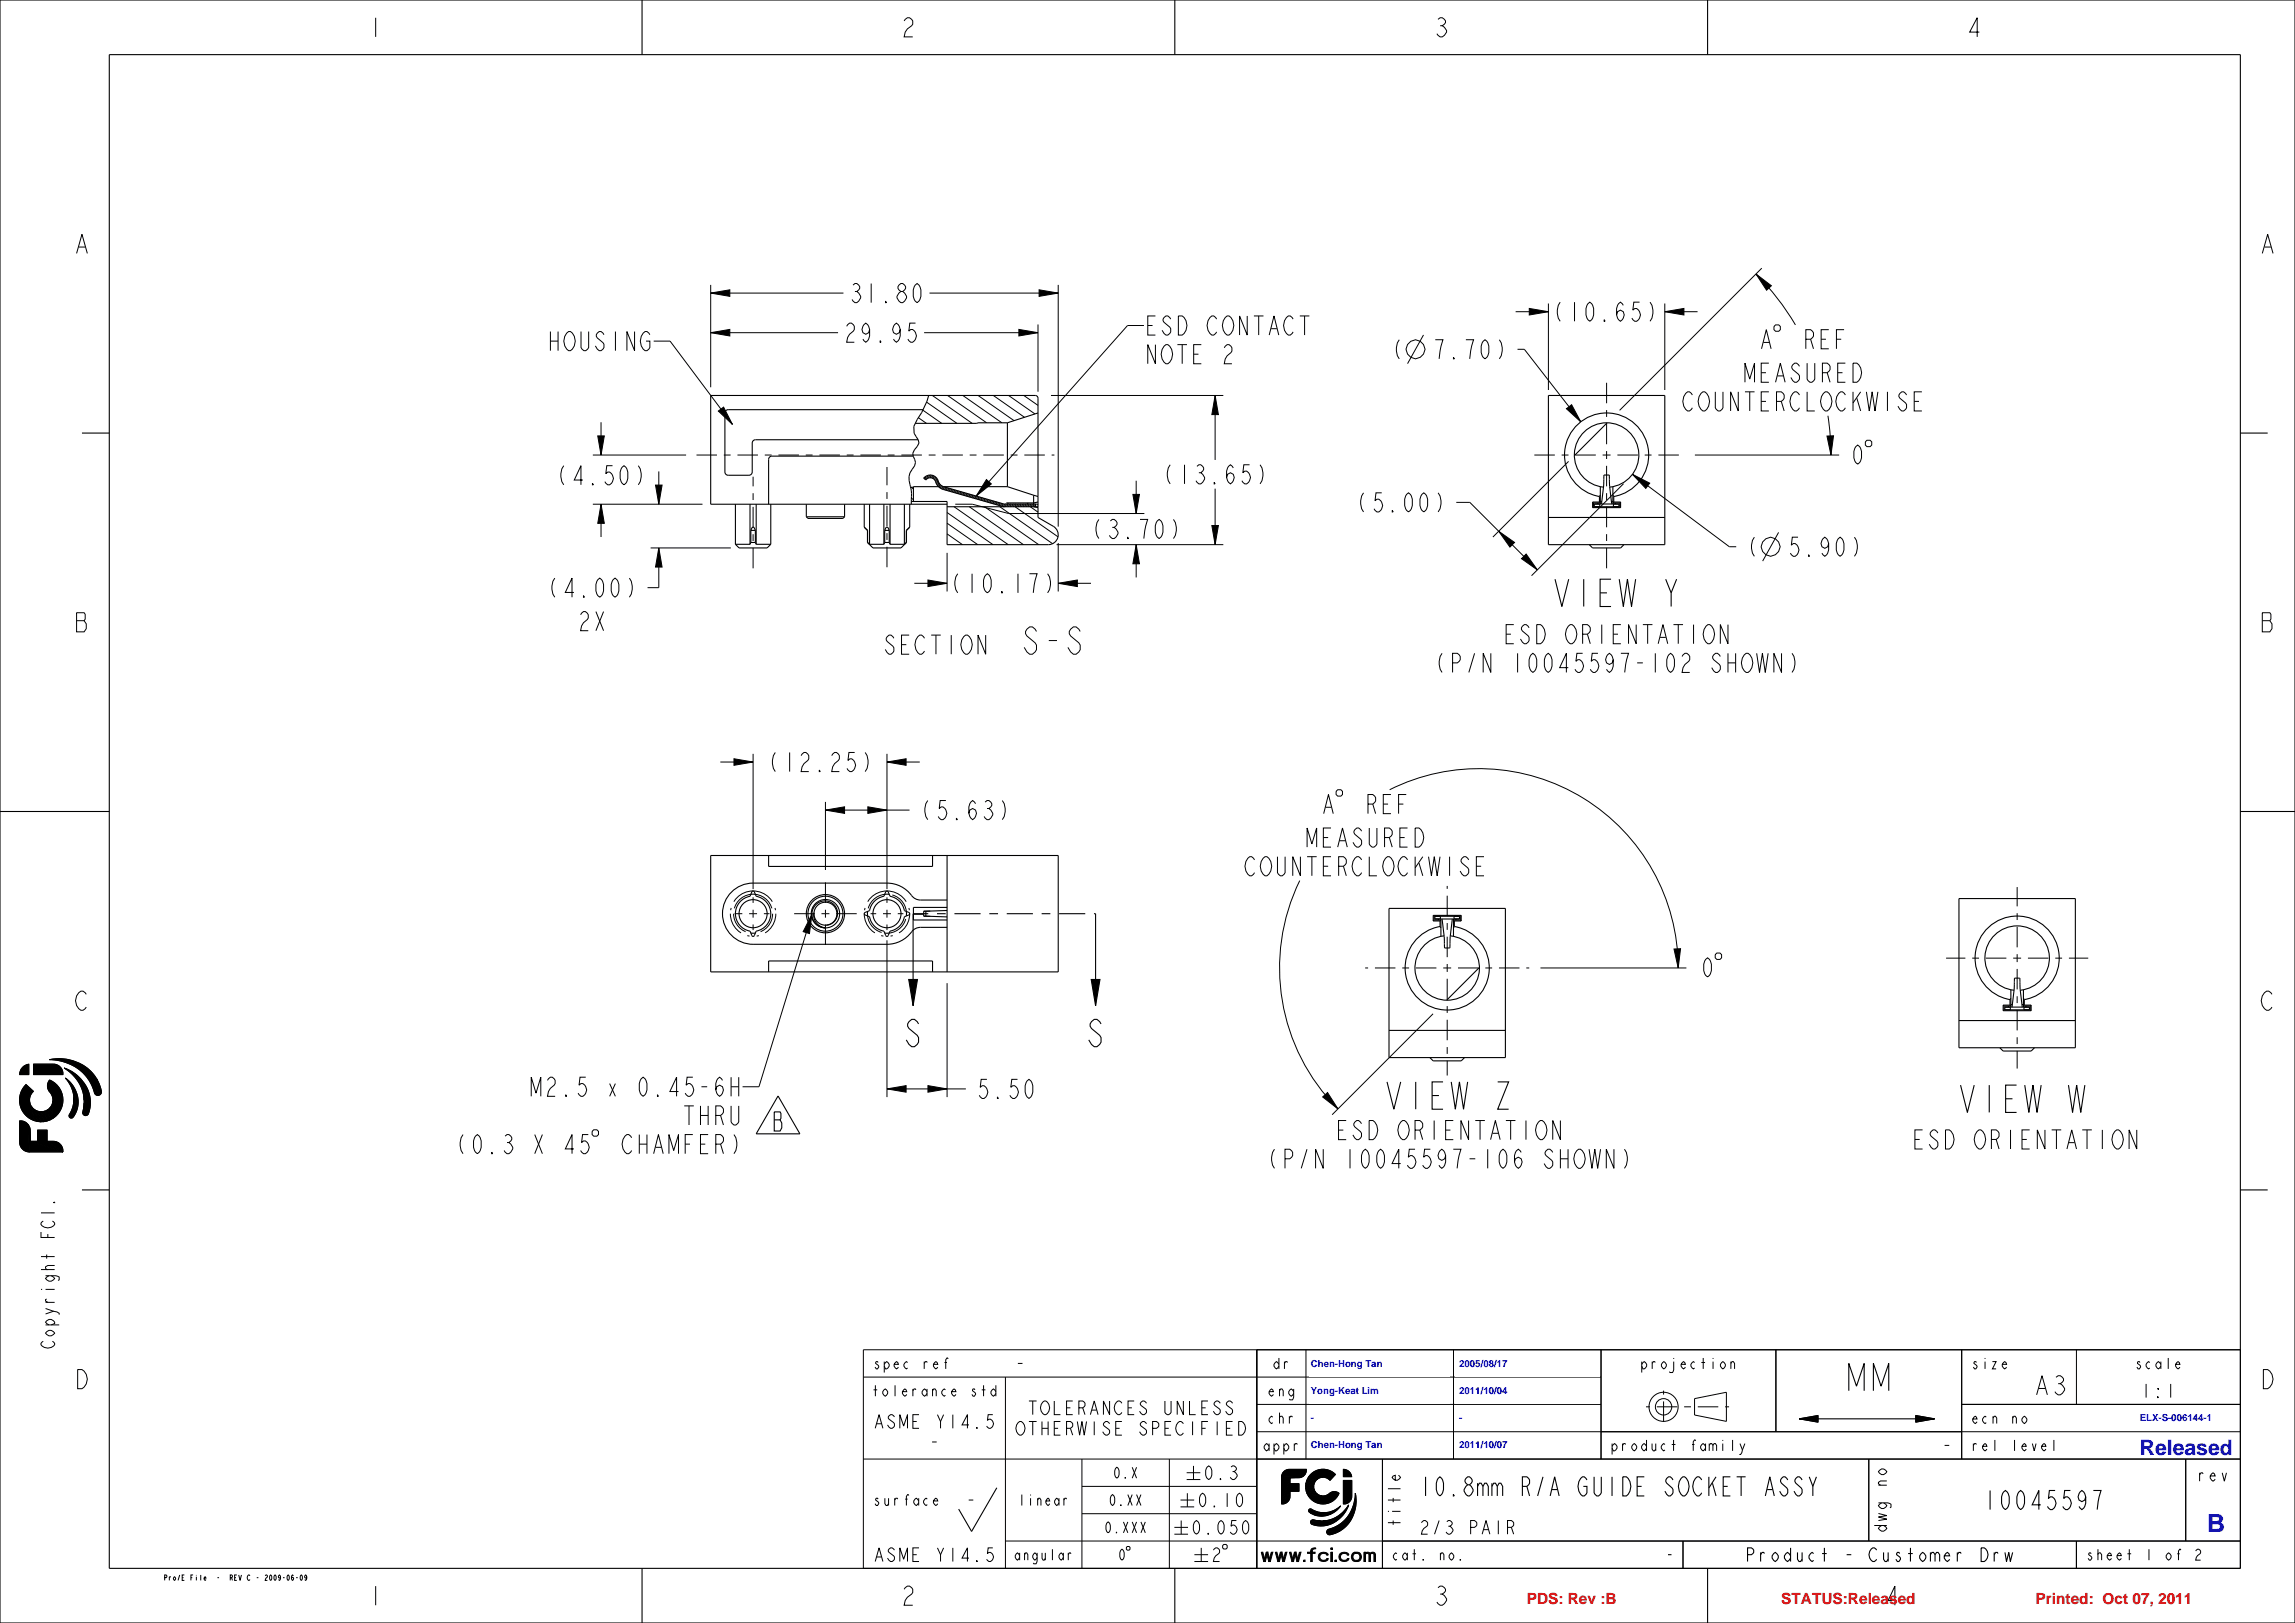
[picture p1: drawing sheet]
<svg xmlns="http://www.w3.org/2000/svg" width="420mm" height="297mm" viewBox="0 0 420 297" stroke-linecap="round" stroke-linejoin="round" font-family="sans-serif">
<defs><g id="words">
<text font-size="4.6" fill="#00f" x="403.9" y="280.4">B</text>
<text font-size="3.9" fill="#00f" x="391.6" y="266.3">Released</text>
<g font-size="2.8" fill="#f00">
<text x="279.4" y="293.5">PDS: Rev :B</text>
<text x="326" y="293.5">STATUS:Released</text>
<text x="372.5" y="293.5">Printed: Oct 07, 2011</text>
</g>
<g font-size="1.8" fill="#00f">
<text x="239.9" y="250.1">Chen-Hong Tan</text>
<text x="267.1" y="250.1">2005/08/17</text>
<text x="239.9" y="255">Yong-Keat Lim</text>
<text x="267.1" y="255">2011/10/04</text>
<text x="239.9" y="260">-</text>
<text x="267.1" y="260">-</text>
<text x="391.6" y="260">ELX-S-006144-1</text>
<text x="239.9" y="264.9">Chen-Hong Tan</text>
<text x="267.1" y="264.9">2011/10/07</text>
</g>
</g></defs>
<g fill="none" stroke="#000" stroke-width=".18">
<path d="M68.8 3.3v3.4M165.5 3.8l.6-.5h.3l.6 .5v.6l-.2 .3a2.36 2.36 0 0 0-1.3 2h1.5M263.2 3.5l.4-.2a.85 .85 0 0 1 .9 .8l-.6 .6a1.57 1.57 0 0 1 .8 1.2 1.26 1.26 0 0 1-1.1 .8l-.6-.5M263.6 4.7h.3M362.2 5.9h-1.7l1.3-2.6v3.4M14 46.4l1-3.5 1 3.5M14.4 45.2h1.2M414 46.4l1-3.5 1 3.5M414.4 45.2h1.2M168.1 76.4l1.4 1.1M168.9 75.1l3.4 2.4M169.6 73.6l5.5 3.9"/>
<path d="M170.6 72.4l7.3 5.1M173.4 72.4l7.2 5M176.2 72.4l7.1 5M179 72.4l6.6 4.6M181.8 72.4l5.7 4M184.6 72.4l4.8 3.3M187.4 72.4l2.6 1.8M166.7 89.2l.5 .3M166.8 91.2l.4 .2M169.5 87.8h-.1M170.3 86.9l-1.2 .6M170.7 87l-1.5 .7"/>
<path d="M170.9 87.1l-.7 .3M171.1 87.2l-.5 .3M171.3 87.4l-.5 .2M171.4 87.5l-.4 .2M171.6 87.7l-.5 .2M171.6 87.9l-.4 .2M171.7 88.1l-.4 .2M171.8 88.2l-.5 .3M171.9 88.4l-.5 .2M172 88.6l-.5 .2M172.1 88.7l-.4 .3M172.3 88.9l-.5 .2"/>
<path d="M172.5 89l-.5 .3M172.8 89.1l-.6 .3M173.1 89.2l-.7 .3M173.3 99.6l.1 .1M173.3 97.7l2.8 2M173.3 95.7l5.6 4M173.3 93.8l8.4 5.9M173.4 89.3l-.7 .3M173.7 89.3l-.7 .4M174 89.4l-.7 .4M174.3 89.5l-.7 .3M174.6 89.6l-.7 .3"/>
<path d="M174.6 92.7l9.9 7M174.8 89.7l-.6 .3M175.1 89.8l-.7 .3M175.4 89.9l-.7 .3M175.7 89.9l-.7 .4M176 90l-.7 .3M176.3 90.1l-.7 .3M176.6 90.2l-.7 .3M176.9 90.3l-.7 .3M177.2 90.4l-.7 .3M177.4 92.7l9.9 7M177.5 90.4l-.7 .4"/>
<path d="M177.8 90.5l-.7 .3M178.1 90.6l-.7 .3M178.4 90.7l-.7 .3M178.7 90.8l-.7 .3M178.9 90.9l-.6 .3M179.2 90.9l-.7 .4M179.5 91l-.7 .4M179.8 91.1l-.7 .3M180.1 91.2l-.7 .3M180.2 92.7l9.9 7M180.4 91.3l-.7 .3M180.7 91.4l-.7 .3"/>
<path d="M181 91.4l-.7 .4M181.3 91.5l-.7 .4M181.6 91.6l-.7 .3M181.9 91.7l-.7 .3M182.2 91.8l-.7 .3M182.5 91.9l-.7 .3M182.8 92l-.7 .3M183 92.7l9.6 6.8M183 92l-.6 .4M183.3 92.1l-.6 .3M183.6 92.2l-.7 .3M184.1 92.2l-.9 .4"/>
<path d="M184.5 92.2l-1 .5M185 92.2l-1.1 .5M185.5 92.2l-1.1 .5M185.8 92.7l7.8 5.5M185.9 92.2l-1 .5M186.4 92.2l-1.1 .5M186.9 92.2l-1.1 .5M187.4 92.2l-1.1 .5M187.8 92.2l-1 .5M188.3 92.2l-1.1 .5M188.5 92.7l1.5 1M188.8 92.2l-1.1 .5"/>
<path d="M189.3 92.2l-1.1 .5M189.5 92.3l-.8 .4M189.5 92.6l-.4 .1M14 112.1h1.4l.2 .3v.9l-.2 .3 .4 .6v.8l-.4 .6h-1.4zM14 113.6h1.4M263.9 119.6a3.1 3.1 0 0 0 0 3.5M269.9 119.6l-1.1 3.5M272.8 119.6v3.5l-1.4-3.5v3.5M275.6 116.1h.9M277 114.3h-1.4v3.5h1.4M277.7 119.6v3.5M279.8 114.9l-.5-.6a.8 .8 0 0 0-.9 .9l.6 .6a1.23 1.23 0 0 1 .7 1.7l-.4 .3a1.15 1.15 0 0 1-1-.9"/>
<path d="M280.2 119.8l.3-.2a2.37 2.37 0 0 1 0 3.5 2.48 2.48 0 0 1-.3-3.3zM281.2 114.3a1.2 1.2 0 0 1 1.4 .9 2.17 2.17 0 0 1-.7 2.6h-.7zM283 119.8l.3-.2a2.37 2.37 0 0 1 0 3.5 2.48 2.48 0 0 1-.3-3.3zM287 114.6l.4-.3a1.15 1.15 0 0 1 1 .9 2.17 2.17 0 0 1-.7 2.6 1.15 1.15 0 0 1-1-.9 2.29 2.29 0 0 1 .3-2.3zM289.6 116.1h.9l.5-.6v-.6l-.5-.6h-.9v3.5M289.6 119.6h-1l-.2 1.4 .4-.3a1.12 1.12 0 0 1 .8 1.8l-.5 .6h-.3l-.6-.6M290.5 116.1l.5 1.7M292.4 119.6h-1l-.2 1.4 .4-.3a1.12 1.12 0 0 1 .8 1.8l-.5 .6h-.3l-.6-.6M293.1 114.3v3.5M295.2 116.1h.9M296.6 114.3h-1.4v3.5h1.4M296.6 119.6h1.4l-.3 1.1-.4 2.4"/>
<path d="M299.4 114.3v3.5l-1.4-3.5v3.5M300.7 114.3h1.7M301.5 114.3v3.5M302.9 119.6v3.5M303.5 117.8l.8-3.5 .9 3.5M303.8 116.6h1.1M305.4 119.8l.3-.2a2.37 2.37 0 0 1 0 3.5 2.48 2.48 0 0 1-.3-3.3zM306.3 114.3h1.7M307.1 114.3v3.5M309.9 114.3v3.5M312.2 114.6l.4-.3a1.15 1.15 0 0 1 1 .9 2.17 2.17 0 0 1-.7 2.6 1.15 1.15 0 0 1-1-.9 2.29 2.29 0 0 1 .3-2.3zM316.2 114.3v3.5l-1.4-3.5v3.5"/>
<path d="M316.2 119.6v3.5M317.6 119.6v3.5M319.2 119.8l.4-.2a1.15 1.15 0 0 1 1 .8 2.17 2.17 0 0 1-.7 2.7 1.15 1.15 0 0 1-1-.9 2.29 2.29 0 0 1 .3-2.4zM321.5 119.6l.5 3.5 .5-3.5 .6 3.5 .5-3.5M326 119.6v3.5l-1.4-3.5v3.5M328 119.6a3.1 3.1 0 0 1 0 3.5M414 112.1h1.4l.2 .3v.9l-.2 .3 .4 .6v.8l-.4 .6h-1.4zM414 113.6h1.4M265.8 121.3h.9l.5-.6v-.6l-.5-.5h-.9v3.5M287 122.2h-1.6l1.3-2.6v3.5M295.2 120.7l-.1 .6-.6 .3-.5-.3a1.37 1.37 0 0 1 .5-1.7 2.37 2.37 0 0 1 0 3.5l-.5-.6M299.6 121.3h1.1"/>
<path d="M307.8 120.1l.6-.5h.3l.5 .5a1.35 1.35 0 0 1-.8 1.5l-.4 .6-.2 .9h1.4M314.8 120.1l-.5-.5a.8 .8 0 0 0-.9 .8l.6 .6a1.23 1.23 0 0 1 .7 1.8l-.4 .3a1.15 1.15 0 0 1-1-.9M316.2 121.3h1.4M4.1 195.4l.7-.5 .5-.2v1.9h-1.7l.1-.4zM4.1 195.3l.6-.4 .6-.2v1.9h-1.7a1.91 1.91 0 0 1 .5-1.3zM4.8 198.5l1.3 1.2-.5 .7-.2 .6-.1 3.6a4 4 0 0 1-.5-6.1zM4.8 198.5l1.3 1.2a2.14 2.14 0 0 0-.1 3 2.14 2.14 0 0 0 3 .2 2.14 2.14 0 0 0 .1-3.1 1.66 1.66 0 0 1 0-2.2 4 4 0 0 1 1.9 5.7 4 4 0 0 1-5.9 1.1 4 4 0 0 1-.3-5.9zM6.1 194.7h3.7a1.75 1.75 0 0 1 1.7 1.9h-5.4zM9.1 193.9a8.2 8.2 0 0 1 8.6 3.5l.3 3.1-.6-.2a8.4 8.4 0 0 0-8.3-6.4zM9.1 193.9a7.9 7.9 0 0 1 9.5 5.8 .65 .65 0 0 1-.6 .7 .65 .65 0 0 1-.7-.5 8.3 8.3 0 0 0-8.2-6zM9.1 197.6a4 4 0 0 1 .5 7.1l.1-3.2a3.7 3.7 0 0 0-.9-2.2 1.66 1.66 0 0 1 .3-1.7zM11.7 195.4a7.2 7.2 0 0 1 3.8 2.9l-.1 3a7.3 7.3 0 0 0-3.7-5.9z"/>
<path d="M11.7 195.4a6.9 6.9 0 0 1 4.7 7.6l-.2 .8a.55 .55 0 0 1-.7 .3 .55 .55 0 0 1-.4-.7 7.1 7.1 0 0 0-3.4-8zM12 197.3a5.4 5.4 0 0 1 1.8 2.2l.2 3.9-.4 .7-.1-3.3a5.8 5.8 0 0 0-1.5-3.5zM12 197.3a5 5 0 0 1 1.2 7.3 .42 .42 0 0 1-.5-.1 .42 .42 0 0 1 0-.5 5.5 5.5 0 0 0-.7-6.7zM13.8 199.5a4.8 4.8 0 0 1 .2 3.9zM15.5 198.3a5.4 5.4 0 0 1 .5 5.8h-.5zM15.8 182l-.6-.6a1.26 1.26 0 0 0-1.2 .8 2.05 2.05 0 0 0 .8 2.7h.4l.6-.6M17.7 197.4l.5 1.1 .4 1.2-.2 .5-.4 .3zM415.8 182l-.6-.6a1.26 1.26 0 0 0-1.2 .8 2.05 2.05 0 0 0 .8 2.7h.4l.6-.6M3.6 205.1a1.77 1.77 0 0 1 1.6 .7l.2 5a1.76 1.76 0 0 1-1.8-1.8zM3.6 205.1a1.76 1.76 0 0 1 1.9 1.8v2h1.4v-2.1h1.7v2.1a2.42 2.42 0 0 1 2.7 .8l.2 1.1h-6.1a1.76 1.76 0 0 1-1.8-1.8zM5.2 205.8l.2 .5 .1 2.6 6 1.9h-6.1zM5.3 201.3v3.3"/>
<path d="M5.4 201.3l-.1 3.3zM5.4 206.3l.1 2.6zM5.4 201.6l.4 .9 .5 2.6-1-.5zM5.8 202.5l.6 .6 .4 2.1-.5-.1zM6.4 203.1l.6 .3 .4 1.9-.6-.1zM6.9 206.8h1.7v2.1l2.9 1.9-6-1.9h1.4zM7 203.4h.6l.4 1.8-.6 .1zM7.6 203.4l.6-.1 .4 1.8-.6 .1zM8.2 203.3l.5-.2 .4 1.8-.5 .2zM8.6 208.9h1.2a1.77 1.77 0 0 1 1.7 1.9zM8.7 203.1l.5-.4 .4 2-.5 .2zM9.7 201.5l-.1 3.2-.4-2z"/>
<path d="M13.4 202.1l.2 2-.2 .4a.42 .42 0 0 1-.6 0 .42 .42 0 0 1-.1-.5l.5-1.1zM13.5 200.8l.1 3.3-.2-2zM15.4 201.9l.1 2.2-.3-.2-.1-.3zM7.5 225.5v1h2.5M7.5 236h.2M7.5 232.3h2.5M7.5 230h2.5M7.5 222h2.5M7.9 223.5l-.4 .3a.82 .82 0 0 0 .6 .8 1.55 1.55 0 0 0 1.9-.5v-.3l-.4-.3M8.3 233.5h1.9l.4 .1 .2 .1v.5l-.2 .1M8.3 239.5l1.5 .5M8.3 238.3h1.7"/>
<path d="M8.3 236h1.7M8.5 237.7l-.2 .1v.3l.5 .2M8.5 229.6v.7M8.8 225.8v.7M9 233.5l-.7 .5a.92 .92 0 0 0 .9 .5 .92 .92 0 0 0 .8-.5l-.6-.5M9.8 220.1l.2-.1v.1zM10 231.6h-1.2l-.5 .2v.3l.2 .2h.3M7.9 245.5l-.4 .3a.82 .82 0 0 0 .6 .8 1.55 1.55 0 0 0 1.9-.5v-.3l-.4-.3M8.3 240.5l1.5-.5 .6 .1 .4 .2v.3M8.3 242.5h2.5M8.5 243.7a.9 .9 0 0 1 1.5 .3 .92 .92 0 0 1-.8 .5 .92 .92 0 0 1-.9-.5zM9 242.5l-.7-.5a.87 .87 0 0 1 1-.6 .87 .87 0 0 1 .7 .8l-.6 .3"/>
<path d="M14.2 250.6a1.34 1.34 0 0 1 1.6 .9 2.05 2.05 0 0 1-.8 2.6h-.8zM158 247h252v40h-252zM158 252h135M159.9 254.3h.6M160.2 253.5v2M160.7 249.3l-.1-.1h-.2l-.1 .1v.2l.4 .3a.39 .39 0 0 1 .1 .5 .39 .39 0 0 1-.4 .2l-.3-.3M161.8 254.3l.2-.1 .4 .5v.3l-.4 .5-.4-.5v-.3zM161.8 249.7l.5-.5 .4 .5a.69 .69 0 0 1-.7 .8l-.2-.5M161.8 249.2v2M163.6 249.7h.8l-.1-.4-.2-.1-.5 .5v.3l.5 .5 .3-.3M163.7 259.3l-.4-.4a.61 .61 0 0 0-.7 .6l.4 .4a.85 .85 0 0 1 .5 1.3l-.2 .2a.9 .9 0 0 1-.9-.7M163.8 253.5v2"/>
<path d="M165.2 254.7h.7l-.1-.4-.2-.1-.4 .5v.3l.4 .5 .3-.3M166.1 249.3l-.2-.1-.5 .5v.3l.2 .3 .3 .2 .2-.2M167.1 254.2v1.3M167.6 254.3l-.1-.1h-.2l-.2 .3M168.2 258.9h-1.1v2.5h1.1M169.1 249.2v1.3M169.7 254.7l-.5-.5-.5 .5v.3l.5 .5 .5-.5M169.7 254.2v1.3M169.7 249.3l-.1-.1h-.2l-.3 .3M170.7 254.5l.2-.3h.2l.2 .3v1M170.7 254.2v1.3M170.8 249.7h.8l-.1-.4-.2-.1-.5 .5v.3l.5 .5 .3-.3"/>
<path d="M171.6 258.9l.5 1.2v1.3M172.7 258.9l-.6 1.2M172.9 249.3h.4M173 254.3l-.2-.1-.5 .5v.3l.3 .3 .2 .2 .2-.2M173.5 248.7l-.2-.2-.2 .3v1.7M174.2 254.7h.7l-.1-.4-.2-.1-.4 .5v.3l.4 .5 .3-.3M174.4 258.9v2.5M178.4 254.3l-.1-.1h-.2l-.1 .1v.2l.4 .3a.39 .39 0 0 1 .1 .5 .39 .39 0 0 1-.4 .2l-.2-.3M179.7 254.3h.6M180 253.5v2M181.7 258.9h-.9l-.1 1 .3-.2a.83 .83 0 0 1 .8 .8 .83 .83 0 0 1-.8 .9l-.4-.4M182.2 254.7l-.4-.5-.5 .5v.3l.5 .5 .4-.5"/>
<path d="M182.2 253.5v2M184 252v35M186.3 249.5h.8M188.3 256.4h1.4M189 256.4v2.5M190.8 256.6l.3-.2a1.32 1.32 0 0 1 1 .9 1.32 1.32 0 0 1-.4 1.4l-.3 .2a1.32 1.32 0 0 1-1-1 1.32 1.32 0 0 1 .4-1.3zM192.9 256.4v2.5h1.2M195.2 257.6h.7M196.3 256.4h-1.1v2.5h1.1M197.4 257.6h.7l.5-.4v-.4l-.5-.4h-.7v2.5M198.1 257.6l.5 1.3M199.5 258.9l.8-2.5 .7 2.5"/>
<path d="M199.8 258h.9M203.1 256.4v2.5l-1.2-2.5v2.5M205.3 256.8l-.4-.4a1.32 1.32 0 0 0-1 .9 1.32 1.32 0 0 0 .4 1.4l.3 .2h.3l.4-.4M206.4 257.6h.7M207.6 256.4h-1.2v2.5h1.2M209.8 256.8l-.4-.4a.6 .6 0 0 0-.7 .6l.4 .4a.85 .85 0 0 1 .6 1.3l-.3 .2a.9 .9 0 0 1-.9-.7M213.2 256.4v2.1l.4 .4h.3l.4-.4v-2.1M216.6 256.4v2.5l-1.2-2.5v2.5M217.7 256.4v2.5h1.1M219.9 257.6h.7M221.1 256.4h-1.2v2.5h1.2M223.3 256.8l-.4-.4a.6 .6 0 0 0-.7 .6l.4 .4a.85 .85 0 0 1 .6 1.3l-.3 .2a.9 .9 0 0 1-.9-.7"/>
<path d="M225.6 256.8l-.5-.4a.6 .6 0 0 0-.7 .6l.5 .4a.85 .85 0 0 1 .5 1.3l-.3 .2a.9 .9 0 0 1-.8-.7M230 247v40M230 257h63M232.2 254.7h.8l-.1-.4-.2-.1-.5 .5v.3l.5 .5 .3-.3M232.9 259.3l-.2-.1-.5 .5v.3l.3 .3 .2 .2 .2-.2M234.1 249.7l-.5-.5-.4 .5v.3l.4 .5 .5-.5M234.1 248.5v2M234.2 259.5v-.2l.4-.1 .2 .3v1M234.2 254.5l.2-.3h.2l.2 .3v1M234.2 254.2v1.3M234.2 258.5v2M235.1 249.2v1.3"/>
<path d="M235.6 249.3l-.1-.1h-.2l-.2 .3M236 259.2v1.3M236.5 259.3l-.1-.1h-.2l-.2 .3M236.7 254.7l-.4-.5-.5 .5v.3l.5 .5 .4-.5M236.7 254.2v1.5l-.1 .3-.1 .2h-.4l-.1-.2M239 247v20M240.9 248.5h1.1M241 258.5l.4 1v1M241 253.5l.4 1v1M241.4 248.5v2M241.8 258.5l-.4 1M241.8 253.5l-.4 1"/>
<path d="M243 255.3l.1 .2zM243 250.3l.1 .2zM244.4 249.5h.9M244.4 248.5v2M245.3 248.5v2M246.1 253.5v2M246.1 258.5v2M246.2 248.7l.2-.2a1.04 1.04 0 0 1 .8 1 1.04 1.04 0 0 1-.8 1l-.2-.2a1.25 1.25 0 0 1 0-1.6zM246.5 259.2l.5 1.3M246.5 254.2l.5 1.3M247 258.5l-.9 1.2M247 253.5l-.9 1.2"/>
<path d="M247.8 248.5v1.7l.3 .3h.2l.4-.3v-1.7M248.1 255.3l.1 .2zM249.4 248.5h1.1M249.9 248.5v2M251.2 258.5v2h.8M251.2 253.5v2h.8M251.2 248.5h.8l-.8 2h.8M253.3 253.5v2M253.3 258.5v2M254.5 255.5v-2l.5 1.7 .6-1.7v2M266 247v20M268 258.8l.3-.3h.2l.4 .3a.77 .77 0 0 1-.6 .9l-.3 .8h.9"/>
<path d="M268 253.8l.3-.3h.2l.4 .3a.77 .77 0 0 1-.6 .9l-.3 .8h.9M268 248.8l.3-.3h.2l.4 .3a.77 .77 0 0 1-.6 .9l-.3 .8h.9M269.9 258.7l.2-.2a1.3 1.3 0 0 1 0 2 1.36 1.36 0 0 1-.2-1.8zM269.9 253.7l.2-.2a1.3 1.3 0 0 1 0 2 1.36 1.36 0 0 1-.2-1.8zM269.9 248.7l.2-.2a1.3 1.3 0 0 1 0 2 1.36 1.36 0 0 1-.2-1.8zM271.6 248.7l.2-.2a1.3 1.3 0 0 1 0 2 1.36 1.36 0 0 1-.2-1.8zM271.8 253.5v2M271.8 258.5v2M273.5 253.5v2M273.5 258.5v2M274.1 250h-1l.7-1.5v2M274.9 249.5h.6"/>
<path d="M274.9 259.5h.6M274.9 254.5h.6M276.9 248.5v2M276.9 253.5v2M276.9 258.5v2M278.2 248.8l.3-.3h.2l.4 .3a.77 .77 0 0 1-.6 .9l-.3 .8h.9M278.4 258.7l.2-.2a1.3 1.3 0 0 1 0 2 1.36 1.36 0 0 1-.2-1.8zM278.4 253.7l.2-.2a1.3 1.3 0 0 1 0 2 1.36 1.36 0 0 1-.2-1.8zM280 249.5h.6M280 259.5h.6M280 254.5h.6M281.8 258.7l.2-.2a1.3 1.3 0 0 1 0 2 1.36 1.36 0 0 1-.2-1.8z"/>
<path d="M281.8 253.7l.2-.2a1.3 1.3 0 0 1 0 2 1.36 1.36 0 0 1-.2-1.8zM282 248.5v2M283.3 248.5h.9l-.5 2M284.3 260h-1l.7-1.5v2M284.3 255h-1l.7-1.5v2M293 247v20M300.4 249.7l.5-.5 .4 .5a.69 .69 0 0 1-.6 .8l-.3-.5M300.4 249.2v2M302.4 249.2v1.3M302.9 249.3l-.1-.1h-.2l-.2 .3M304.3 249.3l.2-.1 .4 .5v.3l-.4 .5-.4-.5v-.3zM306.3 249.2v1.5l-.1 .3-.1 .2h-.5l-.1-.2"/>
<path d="M306.3 248.5v.2M307.7 249.7h.7l-.1-.4-.2-.1-.4 .5v.3l.4 .5 .3-.3M310.1 255.9l5.8-1.1v5.3l-5.8-1.2zM310.1 249.3l-.2-.1-.5 .5v.3l.3 .3 .2 .2 .2-.2M311.4 249.3h.6M311.7 248.5v2M313.5 248.5v.2M313.5 249.2v1.3M315.1 249.3l.2-.1 .4 .5v.3l-.4 .5-.5-.5v-.3zM316.8 249.5l.2-.3h.2l.2 .3v1M316.8 249.2v1.3M325 247v15"/>
<path d="M359 257h51M359 247v20M361 259.7h.8l-.1-.4-.2-.1-.5 .5v.3l.5 .5 .3-.3M361.7 249.3l-.1-.1h-.2l-.1 .1v.2l.4 .3a.39 .39 0 0 1 .1 .5 .39 .39 0 0 1-.4 .2l-.3-.3M363.3 248.5v.2M363.3 249.2v1.3M363.5 259.3l-.2-.1-.5 .5v.3l.2 .3 .3 .2 .2-.2M364.6 249.2h.7l-.7 1.3h.7M364.7 259.5l.3-.3h.2l.2 .3v1M364.7 259.2v1.3M366.4 249.7h.8l-.1-.4-.2-.1-.5 .5v.3l.5 .5 .3-.3M368.3 259.5l.3-.3h.2l.2 .3v1"/>
<path d="M368.3 259.2v1.3M370.3 259.3l.2-.1 .4 .5v.3l-.4 .5-.5-.5v-.3zM372.7 255.3l1-3.6 1 3.6M373.1 254.1h1.2M376.3 252l.4-.3a.85 .85 0 0 1 .9 .9l-.6 .6a1.57 1.57 0 0 1 .8 1.2 1.26 1.26 0 0 1-1.1 .9l-.6-.6M376.7 253.2h.3M380 247v10M391.6 249.3l-.1-.1h-.2l-.1 .1v.2l.4 .3a.39 .39 0 0 1 .1 .5 .39 .39 0 0 1-.4 .2l-.2-.3M392.7 253.2v2.6M393.4 249.3l-.2-.1-.5 .5v.3l.3 .3 .2 .2 .2-.2M394.9 255.5l.1 .3h-.1zM394.9 254.1h.1v.2z"/>
<path d="M395.5 249.7l-.5-.5-.5 .5v.3l.5 .5 .5-.5M395.5 249.2v1.3M396.8 248.5v2M397.2 253.2v2.6M398.1 249.7h.8l-.1-.4-.2-.1-.5 .5v.3l.5 .5 .3-.3M414.2 250.6a1.34 1.34 0 0 1 1.6 .9 2.05 2.05 0 0 1-.8 2.6h-.8zM158 267h252M160.2 261.4l.7-2.5 .7 2.5M160.5 260.5h.8M160.7 274.3l-.1-.1h-.2l-.1 .1v.2l.4 .3a.39 .39 0 0 1 .1 .5 .39 .39 0 0 1-.4 .2l-.3-.3M161.9 274.2v1l.3 .3h.2l.2-.3M162.6 274.2v1.3"/>
<path d="M163.7 274.2v1.3M164.3 274.3l-.1-.1h-.2l-.3 .3M164.7 261.4v-2.5l.7 2.1 .7-2.1v2.5M165.6 274.3h.5M166.3 273.7l-.2-.2-.2 .3v1.7M167.1 260.1h.7M168.1 274.7l-.4-.5-.5 .5v.3l.5 .5 .4-.5M168.1 274.2v1.3M169.7 274.3l-.2-.1-.5 .5v.3l.3 .3 .2 .2 .2-.2M170.6 263.9h.8M170.8 274.7h.8l-.1-.4-.2-.1-.5 .5v.3l.5 .5 .3-.3M177.3 274.5h.8"/>
<path d="M177.3 260.7h-1.2l.9-1.8v2.5M178.7 261.2l.2 .2h-.2zM186.3 260.3l.3-.2a1.32 1.32 0 0 1 1 1 1.32 1.32 0 0 1-.4 1.3l-.3 .2a1.32 1.32 0 0 1-1-.9 1.32 1.32 0 0 1 .4-1.4zM187 273.5v2M188.3 260.1h1.4M188.6 273.5v.2M188.6 274.2v1.3M189 260.1v2.5M189.9 274.5l.2-.3h.2l.2 .3v1M189.9 274.2v1.3M190.7 260.1v2.5M190.7 261.4h1.1"/>
<path d="M191.4 274.7h.7l-.3-.5a.74 .74 0 0 0-.4 .6 .74 .74 0 0 0 .4 .7l.3-.3M191.8 260.1v2.5M192.9 261.4h.7M193.8 274.7l-.4-.5a.74 .74 0 0 0-.4 .6 .74 .74 0 0 0 .4 .7l.4-.5M193.8 274.2v1.3M194.1 260.1h-1.2v2.5h1.2M194.7 274.2v1.3M195.2 261.4h.7l.4-.4v-.5l-.4-.4h-.7v2.5M195.2 274.3l-.1-.1h-.2l-.2 .3M195.9 261.4l.4 1.2M197.2 260.1l.4 2.5 .4-2.5 .4 2.5 .4-2.5M198 277h32"/>
<path d="M198 272h32M198 267v20M200.3 260.1v2.5M202.6 278.7l.2-.2a1.35 1.35 0 0 1 0 2 1.41 1.41 0 0 1-.2-1.8zM203.1 260.5l-.5-.4a.61 .61 0 0 0-.7 .6l.5 .5a.85 .85 0 0 1 .5 1.2l-.3 .2a.9 .9 0 0 1-.8-.6M203.4 273.7l.2-.2a1.35 1.35 0 0 1 0 2 1.41 1.41 0 0 1-.2-1.8zM204.2 261.4h.7M204.2 268.7l.2-.2a1.35 1.35 0 0 1 0 2 1.41 1.41 0 0 1-.2-1.8zM205.1 275.3l.1 .2zM205.3 260.1h-1.1v2.5h1.1M205.6 278.5l.8 2M205.9 270.3l.1 .2z"/>
<path d="M206.4 278.5l-.8 2M206.4 273.5l.8 2M207.2 278.5l.8 2M207.2 273.5l-.8 2M207.2 268.5l.8 2M208 278.5l-.8 2M208 273.5l.8 2M208 268.5l-.8 2M208.8 278.5l.8 2M208.8 273.5l-.8 2M209.6 278.5l-.8 2M209.8 260.5l-.4-.4a.61 .61 0 0 0-.7 .6l.4 .5a.85 .85 0 0 1 .6 1.2l-.3 .2a.9 .9 0 0 1-.9-.6"/>
<path d="M210.9 261.4h.7l.5-.4v-.5l-.5-.4h-.7v2.5M213.2 261.4h.7M214 267v20M214.3 260.1h-1.1v2.5h1.1M214.9 279.5h2.5M216 274.5h2.5M216 275.8h2.5M216.2 278.2v2.5M216.6 260.5l-.5-.4a1.32 1.32 0 0 0-.9 1 1.32 1.32 0 0 0 .4 1.3l.3 .2h.2l.5-.4M217.2 269.5h2.5M217.2 270.8h2.5M217.3 273.2v2.6"/>
<path d="M218.2 260.1v2.5M218.4 268.3v2.5M218.7 278.5l.3-.3 .2 .3a1.63 1.63 0 0 1-.2 2.2l-.3-.2a1.81 1.81 0 0 1 0-2zM219.8 273.5l.3-.3 .3 .3a1.63 1.63 0 0 1-.3 2.3l-.3-.3a1.81 1.81 0 0 1 0-2zM219.9 261.4h.7M220.9 268.5l.3-.2 .3 .2a1.63 1.63 0 0 1-.3 2.3l-.3-.3a1.81 1.81 0 0 1 0-2zM221.1 260.1h-1.2v2.5M222.2 275.5l.1 .3h-.1zM222.7 260.1v2.5M223.2 278.5l.3-.3 .2 .3a1.63 1.63 0 0 1-.2 2.2l-.3-.2a1.81 1.81 0 0 1 0-2zM223.3 270.5l.2 .3h-.2zM224.4 261.4h.7"/>
<path d="M224.6 273.2v2.6M225.3 268.5l.3-.2a.6 .6 0 0 1 .7 .6l-.5 .4a.71 .71 0 0 1 .6 1 .71 .71 0 0 1-1.1 .2l-.2-.2M225.6 260.1h-1.2v2.5h1.2M225.6 269.3h.2M226.3 278.2h-.9l-.1 1.1 .3-.2a.83 .83 0 0 1 .8 .8 .83 .83 0 0 1-.8 .8l-.5-.4M226.6 273.5l.2-.3 .3 .3a1.63 1.63 0 0 1-.3 2.3l-.2-.3a1.81 1.81 0 0 1 0-2zM226.7 260.1a.96 .96 0 0 1 1.1 .6 1.46 1.46 0 0 1-.6 1.9h-.5zM227.7 278.5l.3-.3 .2 .3a1.63 1.63 0 0 1-.2 2.2l-.3-.2a1.81 1.81 0 0 1 0-2zM230 262h180M232.2 264.7l-.4-.5-.5 .5v.3l.5 .5 .4-.5M232.2 264.2v1.3M233.2 264.7l.4-.5 .5 .5a.69 .69 0 0 1-.7 .8l-.2-.5"/>
<path d="M233.2 264.2v2M234.5 270.3l4-.2-.4 .2-2 .1-1.6 4.8zM234.8 269.5l.7-.5 .4-.1h3.2a1.4 1.4 0 0 1-1.4 1.5h-1.6v1.1h1.6v1.4h-1.6a1.82 1.82 0 0 1-1 2.2l-.6 .1v-4.9zM234.9 269.3l.5-.3 .4-.1h3.3l-.1 .7-.5 .5-4 .2 .2-.6zM234.9 264.7l.5-.5 .4 .5a.69 .69 0 0 1-.6 .8l-.3-.5M234.9 264.2v2M236.1 270.4l2-.1zM236.1 270.4v1.1h1.6v1.4h-1.6l-1.6 2.3zM236.1 272.9v.9a1.41 1.41 0 0 1-1.6 1.4zM236.9 264.2v1.3M237.4 264.3l-.1-.1h-.2l-.2 .3M238.9 271.9l1.6-.3-.1 .5-1.4 .3z"/>
<path d="M239 272.4l1.4-.3 .1 .5-1.4 .3zM239 271.5l1.7-.4-.2 .5-1.6 .3zM239.1 272.9l1.4-.3 .2 .4-1.5 .3zM239.1 271l2.1-.4-.5 .5-1.7 .4zM239.2 273.3l1.5-.3 .3 .4-1.6 .3zM239.4 273.7h2.5a2.99 2.99 0 0 0 1.9-.7h.6l.7 .3a3.2 3.2 0 0 1-5.7 .4zM239.4 273.7l1.6-.3 .9 .3zM239.5 270.2l2.3 .1-.6 .3-2.1 .4zM239.5 270.2l2.6 .1zM239.5 270.3h2.6M239.5 276.3l.3-.2a4.4 4.4 0 0 0 5.5-.5 4 4 0 0 1-5.8 1zM239.6 276.2l.3-.1 1.6 .7-1.6 .1-.4-.3z"/>
<path d="M239.7 269.9a3.2 3.2 0 0 1 4.7-.1l-1 1.1a1.72 1.72 0 0 0-2.4-.1 1.72 1.72 0 0 0-.1 2.4 1.72 1.72 0 0 0 2.4 .1 1.33 1.33 0 0 1 1.8 0 3.2 3.2 0 0 1-4.7 1.4 3.2 3.2 0 0 1-.7-4.8zM239.8 269.9a3.2 3.2 0 0 1 4.6-.1l-1 1.1-.6-.4-.5-.2-2.8-.1zM239.9 276.9l3.3-.2 1.2-.5 .9-.6a4.3 4.3 0 0 1-1.7 1.5l-3.2 .1zM239.9 276.9l2.6-.1zM239.9 278.4h4.6a4.3 4.3 0 0 1-4.6 .4zM240 278.2l.3-.1 1.4 .2-1.8 .1zM240 278.2l.2-.1a5.8 5.8 0 0 0 6.6-2.7 5.2 5.2 0 0 1-6.9 3.4v-.4zM240.4 277.2l3.2-.1a3.8 3.8 0 0 1-3.2 .1zM241.8 263.8l-.3-.3a1.04 1.04 0 0 0-.7 1 1.04 1.04 0 0 0 .7 1l.3-.3M242.1 278.3a5.8 5.8 0 0 0 4.7-2.9 5.8 5.8 0 0 1-2.3 3zM243 265.3l.1 .2zM243 260.3l.1 .2z"/>
<path d="M245.8 268.9l.6 .1 .5 .3 .5 .9h-1.6zM245.8 270.9h1.6v2.9a1.4 1.4 0 0 1-1.6 1.4zM245.8 268.9a1.53 1.53 0 0 1 1.6 1.3h-1.6zM246.1 264.5h.9M246.1 263.5v2M247 263.5v2M248 273.3a6.6 6.6 0 0 1-2.8 6.9l-2.4 .2 .1-.4a6.8 6.8 0 0 0 4.8-4.7zM248 273.3a6.4 6.4 0 0 1-4.6 7.6 .52 .52 0 0 1-.6-.5 .52 .52 0 0 1 .4-.6 6.7 6.7 0 0 0 4.8-6.5zM248.1 265.3l.1 .2zM248.1 260.3l.1 .2zM251.1 263.5h1.1M251.6 263.5v2"/>
<path d="M252.8 265.5l.5-2 .6 2M253 267v20M253 264.8h.6M254 274.5h2.3M254 278.6h2.3M254 276.6h.2M254 272.4h2.3M254.5 260.5v-2l.5 1.7 .6-1.7v2M254.8 276.6h1.5M255 274.1v.8M255 278.3v.7M255.4 263.5v2l-.8-2v2"/>
<path d="M255.9 270l.4 .4-.6 .5h-.4l-.5-.5 .2-.3 .3-.1v.9M260.1 278.7l.5-.5h.2l.5 .5a.96 .96 0 0 1-.7 1l-.3 .4-.2 .6h1.2M263.4 278.2l-.9 2.5M264.8 278.5l.3-.3a.61 .61 0 0 1 .7 .7l-.5 .4a.71 .71 0 0 1 .6 1 .71 .71 0 0 1-1.1 .2l-.2-.2M265.1 279.3h.2M268 263.8l.3-.3h.2l.4 .3a.77 .77 0 0 1-.6 .9l-.3 .8h.9M269.1 279.5h.7l.5-.4v-.4l-.5-.5h-.7v2.5M269.9 263.7l.2-.2a1.3 1.3 0 0 1 0 2 1.36 1.36 0 0 1-.2-1.8zM271.5 279.9h.9M271.8 263.5v2M273.5 263.5v2M274.2 278.2v2.5"/>
<path d="M274.9 264.5h.6M275.9 279.5h.7l.4-.4v-.4l-.4-.5h-.7v2.5M276.6 279.5l.4 1.2M276.9 263.5v2M278.4 263.7l.2-.2a1.3 1.3 0 0 1 0 2 1.36 1.36 0 0 1-.2-1.8zM280 264.5h.6M281.8 263.7l.2-.2a1.3 1.3 0 0 1 0 2 1.36 1.36 0 0 1-.2-1.8zM284.3 265h-1l.7-1.5v2M295 264.7l.5-.5 .4 .5a.69 .69 0 0 1-.7 .8l-.2-.5M295 264.2v2M296.9 264.2v1.3M297.5 264.3l-.1-.1h-.2l-.3 .3"/>
<path d="M298.9 264.3l.2-.1 .4 .5v.3l-.4 .5-.5-.5v-.3zM301.3 264.7l-.4-.5-.5 .5v.3l.5 .5 .4-.5M301.3 263.5v2M302.3 264.2v1l.3 .3h.2l.2-.3M303 264.2v1.3M304.7 264.3l-.2-.1-.5 .5v.3l.3 .3 .2 .2 .2-.2M305.9 264.3h.7M306.3 263.5v2M309.6 264.3h.5M310.3 263.7l-.2-.2-.2 .3v1.7M312.1 264.7l-.4-.5-.5 .5v.3l.5 .5 .4-.5M312.1 264.2v1.3"/>
<path d="M312.8 264.5l.2-.3h.3l.2 .3v1M312.8 264.2v1.3M313.5 264.5l.2-.3h.2l.3 .3v1M315.3 263.5v.2M315.3 264.2v1.3M317.1 263.5v2M318.4 264.2l.5 1.1-.1 .5-.3 .4h-.2M319.3 264.2l-.4 1.1M342 267v15M343 279.2h2.3M343.8 277l1.5 .3-1.5 .3 1.5 .4-1.5 .3M343.8 275h1.7l.4 .1 .2 .2v.5l-.2 .1"/>
<path d="M343.8 271.8h1.5M344 269.1l.3-.3h.4l.6 .5-.6 .5h-.4l-.5-.5zM344.3 279.2l-.5 .5 .5 .5h.4l.6-.5-.6-.5M344.3 275l-.5 .5 .5 .6h.4l.6-.6-.6-.5M345.3 271h-1.2l-.3 .3v.2l.3 .3M355.9 264.5h.8M361.1 264.2v1.3M361.7 264.3l-.1-.1h-.2l-.3 .3M362.8 264.7h.8l-.1-.4-.2-.1-.5 .5v.3l.5 .5 .3-.3M365.1 263.5v2M368.7 263.5v2M370 264.7h.8l-.1-.4-.2-.1-.5 .5v.3l.5 .5 .3-.3"/>
<path d="M371.9 264.2l.4 1.3 .3-1.3M373.6 264.7h.8l-.1-.4-.2-.1-.5 .5v.3l.5 .5 .3-.3M375.9 263.5v2M400 267v15M402.5 269.5v1.6M403.2 269.7l-.1-.2h-.3l-.3 .4M404.5 270.1h.9l-.1-.4-.3-.2-.5 .6v.4l.5 .6 .4-.4M406.7 269.5l.4 1.6 .4-1.6M30.1 288.7h.3l.1-.2-.1-.3h-.3v1M31 288.5v.7M31.2 288.6l-.1-.1-.1 .2M32.9 288.2l-.3 1"/>
<path d="M33.3 288.7h.3M33.7 288.2h-.4v1h.4M34.9 288.7h.3M35.3 288.2h-.4v1M35.9 288.2v.1M35.9 288.5v.7M36.7 288.2v1M37.3 288.8h.4l-.2-.3a.37 .37 0 0 0-.2 .4 .37 .37 0 0 0 .2 .3l.2-.2M39.8 288.7h.3M42.1 288.7h.3l.1-.2-.1-.3h-.3v1M42.4 288.7l.1 .5M42.9 288.7h.3"/>
<path d="M43.3 288.2h-.4v1h.4M43.7 288.2l.2 1 .3-1M45.7 288.4l-.1-.2a.53 .53 0 0 0-.4 .5 .53 .53 0 0 0 .4 .5l.1-.2M47 288.7h.3M48.5 288.4l.2-.2 .2 .2-.4 .8h.4M49.4 288.3h.2l.1 .2v.5l-.2 .2-.2-.3zM50.2 288.3h.2l.1 .2v.4l-.2 .3-.2-.3zM51.3 288.5l-.2 .3-.1-.1v-.4l.1-.1 .2 .2v.5l-.2 .3-.1-.2M51.8 288.7h.3M52.6 288.3h.2l.1 .2v.5l-.2 .2-.2-.3zM53.7 288.4l-.2-.2-.2 .3 .1 .5 .1 .2 .1-.1 .1-.4-.2-.1-.2 .3M54.2 288.7h.3"/>
<path d="M55 288.3h.2l.1 .2v.5l-.2 .2-.2-.3zM56.1 288.5l-.2 .3-.1-.1v-.4l.1-.1 .2 .2v.5l-.2 .3-.1-.2M68.8 290.2v3.5M160.2 285.7l.7-2.4 .7 2.4M160.5 284.9h.8M163.7 283.7l-.4-.4a.6 .6 0 0 0-.7 .6l.4 .4a.85 .85 0 0 1 .5 1.2l-.2 .2a.9 .9 0 0 1-.9-.6M164.7 285.7v-2.4l.7 2 .7-2v2.4M165.5 290.8l.6-.6h.3l.6 .6v.6l-.2 .3a2.36 2.36 0 0 0-1.3 2h1.5M167.1 284.5h.7M168.2 283.3h-1.1v2.4h1.1M171.6 283.3l.5 1.2v1.2M172.7 283.3l-.6 1.2"/>
<path d="M174.4 283.3v2.4M177.3 285.1h-1.2l.9-1.8v2.4M178.7 285.5l.2 .2h-.2zM181.7 283.3h-.9l-.1 1 .3-.2a.83 .83 0 0 1 .8 .8 .83 .83 0 0 1-.8 .8l-.4-.4M184 282h226M186.6 284.7l-.4-.5a.74 .74 0 0 0-.4 .6 .74 .74 0 0 0 .4 .7l.4-.5M186.6 284.2v1.3M187.5 284.5l.2-.3h.2l.2 .3v1M187.5 284.2v1.3M189.8 284.7l-.4-.5a.74 .74 0 0 0-.4 .6 .74 .74 0 0 0 .4 .7l.4-.5M189.8 284.2l-.1 1.8-.1 .2h-.4l-.1-.2M190.7 284.2v1l.2 .3h.2l.2-.3"/>
<path d="M191.3 284.2v1.3M192.6 283.5v2M194.6 284.7l-.4-.5a.74 .74 0 0 0-.4 .6 .74 .74 0 0 0 .4 .7l.4-.5M194.6 284.2v1.3M195.5 284.2v1.3M196 284.3l-.1-.1h-.2l-.2 .3M204.3 280.3l.1 .2zM205.1 283.7l.2-.2a1.35 1.35 0 0 1 0 2 1.41 1.41 0 0 1-.2-1.8zM206.3 283h.3l.2 .2v.3l-.2 .2h-.3l-.2-.2v-.3zM214.9 280.7h2.5M218.6 284.5h2.5M218.6 285.7h2.5"/>
<path d="M219.8 283.3v2.4M221.1 280.5l.1 .2h-.1zM222.1 283.7l.4-.4h.3l.4 .4a.96 .96 0 0 1-.7 1l-.3 .4-.1 .6h1.1M224 282.6h.4l.2 .2v.5l-.2 .2h-.4l-.2-.2v-.5zM230.8 284h.3l.5 1.7h-.3zM231.7 284h.3l-.4 1.7h-.3zM231.7 284h.3l.5 1.7h-.3zM232.6 284h.3l-.4 1.7h-.3zM233.4 284h.3l.4 1.7h-.2zM234.3 284h.3l-.5 1.7h-.2zM234.3 284h.3l.5 1.7h-.3zM235.2 284h.3l-.4 1.7h-.3z"/>
<path d="M236 284h.3l.4 1.7h-.3zM236.9 284h.3l-.5 1.7h-.3zM236.9 284h.3l.4 1.7h-.3zM237.8 284h.3l-.5 1.7h-.3zM238.5 285.5h.3v.2h-.3zM239.3 284h.6a.68 .68 0 0 1 .9-.7v.1l-.5 .1-.1 .3v.2h.5v.3h-.5v1.4h-.3v-1.4h-.6zM241.4 284.4a1.04 1.04 0 0 1 1.7 .2h-.3a.68 .68 0 0 0-.8-.3 .68 .68 0 0 0-.5 .7 .69 .69 0 0 0 .6 .5 .69 .69 0 0 0 .7-.3h.3a.94 .94 0 0 1-1.3 .5 .94 .94 0 0 1-.4-1.3zM242.8 280.4l2.4-.2-1.8 .7-.4-.2zM243.5 283.3h.3v.2h-.3zM243.5 284h.3v1.7h-.3zM244.3 285.5h.3v.2h-.3zM245.2 284.4a1.04 1.04 0 0 1 1.7 .2h-.3a.68 .68 0 0 0-.8-.3 .68 .68 0 0 0-.5 .7 .69 .69 0 0 0 .6 .5 .69 .69 0 0 0 .7-.3h.3a.94 .94 0 0 1-1.3 .5 .94 .94 0 0 1-.4-1.3z"/>
<path d="M247.5 284.3l.5-.3 .1 .3a.65 .65 0 0 0-.5 .7 .65 .65 0 0 0 .7 .5l.2 .2a.9 .9 0 0 1-1.1-.3 .9 .9 0 0 1 .1-1.1zM248 284a.88 .88 0 0 1 1.1 .7 .88 .88 0 0 1-.6 1l-.2-.2a.65 .65 0 0 0 .6-.7 .65 .65 0 0 0-.8-.5zM249.6 284h.3v.2l.3-.2 .5 .2a.64 .64 0 0 1 1 .3v1.2h-.3v-1.2l-.2-.2-.4 .2v1.2h-.3v-1.2l-.2-.2-.4 .1v1.3h-.3zM255.6 284.3l-.2-.1a.72 .72 0 0 0-.4 .6 .72 .72 0 0 0 .4 .7l.2-.2M257.5 284.7l-.4-.5a.72 .72 0 0 0-.4 .6 .72 .72 0 0 0 .4 .7l.4-.5M257.5 284.2v1.3M258.5 284.3h.6M258.8 283.5v2M260.4 285.3l.1 .2zM263.2 290.5l.4-.3a.85 .85 0 0 1 .9 .9l-.6 .6a1.57 1.57 0 0 1 .8 1.2 1.26 1.26 0 0 1-1.1 .8l-.6-.5M263.6 291.7h.3M263.6 284.5l.2-.3h.2l.2 .3v1"/>
<path d="M263.6 284.2v1.3M265.4 284.3l.2-.1a.72 .72 0 0 1 .5 .6 .72 .72 0 0 1-.5 .7 .7 .7 0 0 1-.2-1.2zM267.2 285.3l.1 .2zM271.2 280.7l.8-2.5 .7 2.5M308 282v5M347.1 292.9h-1.5l1.2-2.7v3.5M380 282v5M382.7 284.3l-.1-.1h-.2l-.2 .1v.2l.5 .3a.39 .39 0 0 1 .1 .5 .39 .39 0 0 1-.4 .2l-.3-.3M383.9 284.5v-.2l.5-.1 .2 .3v1M383.9 283.5v2M385.6 284.7h.8l-.1-.4-.2-.1-.5 .5v.3l.5 .5 .3-.3M387.4 284.7h.8l-.1-.4-.2-.1-.5 .5v.3l.5 .5 .3-.3"/>
<path d="M389.3 284.3h.7M389.7 283.5v2M393.3 283.5v2M396.6 284.3l.3-.1 .4 .5v.3l-.4 .5-.5-.5v-.3zM398.5 284.3h.4M399.1 283.7l-.2-.2-.2 .3v1.7M401.8 283.8l.4-.3h.2l.3 .3a.77 .77 0 0 1-.5 .9l-.4 .8h.9"/>
<circle cx="304.4" cy="257.4" r="2.67"/>
<circle cx="304.4" cy="257.4" r="1.5"/>
<circle cx="31.9" cy="288.9" r=".26"/>
</g>
<path d="M304.4 254.5v6M316.4 257.4h-15.2" fill="none" stroke="#000" stroke-width=".18" stroke-dasharray="1.2 1.2 3.8 1.2" stroke-dashoffset=".5" stroke-linecap="butt"/>
<g fill="#000">
<path d="M4.1 195.3l.6-.4 .6-.2v1.9h-1.7a1.91 1.91 0 0 1 .5-1.3zM9.1 197.6a4 4 0 0 1 .5 7.1l.1-3.2a3.7 3.7 0 0 0-.9-2.2 1.66 1.66 0 0 1 .3-1.7zM9.1 193.9a8.2 8.2 0 0 1 8.6 3.5l.3 3.1-.6-.2a8.4 8.4 0 0 0-8.3-6.4zM6.1 194.7h3.7a1.75 1.75 0 0 1 1.7 1.9h-5.4zM11.7 195.4a7.2 7.2 0 0 1 3.8 2.9l-.1 3a7.3 7.3 0 0 0-3.7-5.9zM12 197.3a5.4 5.4 0 0 1 1.8 2.2l.2 3.9-.4 .7-.1-3.3a5.8 5.8 0 0 0-1.5-3.5zM13.8 199.5a4.8 4.8 0 0 1 .2 3.9zM17.7 197.4l.5 1.1 .4 1.2-.2 .5-.4 .3zM166.3 179.2h1.6l-.8 4.8zM199.7 179.2h1.6l-.8 4.8zM4.8 198.5l1.3 1.2-.5 .7-.2 .6-.1 3.6a4 4 0 0 1-.5-6.1zM3.6 205.1a1.77 1.77 0 0 1 1.6 .7l.2 5a1.76 1.76 0 0 1-1.8-1.8z"/>
<path d="M5.2 205.8l.2 .5 .1 2.6 6 1.9h-6.1zM5.4 206.3l.1 2.6zM5.4 201.6l.4 .9 .5 2.6-1-.5zM5.8 202.5l.6 .6 .4 2.1-.5-.1zM6.4 203.1l.6 .3 .4 1.9-.6-.1zM6.9 206.8h1.7v2.1l2.9 1.9-6-1.9h1.4zM7 203.4h.6l.4 1.8-.6 .1zM7.6 203.4l.6-.1 .4 1.8-.6 .1zM8.2 203.3l.5-.2 .4 1.8-.5 .2zM8.7 203.1l.5-.4 .4 2-.5 .2zM9.7 201.5l-.1 3.2-.4-2zM8.6 208.9h1.2a1.77 1.77 0 0 1 1.7 1.9z"/>
<path d="M13.4 202.1l.2 2-.2 .4a.42 .42 0 0 1-.6 0 .42 .42 0 0 1-.1-.5l.5-1.1zM13.5 200.8l.1 3.3-.2-2zM15.4 201.9l.1 2.2-.3-.2-.1-.3zM15.5 198.3a5.4 5.4 0 0 1 .5 5.8h-.5zM329.3 259.6l3.4-.6v.6zM350.6 259l3.4 .6h-3.4zM236.1 272.9v.9a1.41 1.41 0 0 1-1.6 1.4zM234.9 269.3l.5-.3 .4-.1h3.3l-.1 .7-.5 .5-4 .2 .2-.6zM236.1 270.4v1.1h1.6v1.4h-1.6l-1.6 2.3zM236.1 270.4l2-.1zM234.5 270.3l4-.2-.4 .2-2 .1-1.6 4.8zM239.6 276.2l.3-.1 1.6 .7-1.6 .1-.4-.3z"/>
<path d="M240 278.2l.3-.1 1.4 .2-1.8 .1zM238.9 271.9l1.6-.3-.1 .5-1.4 .3zM239 272.4l1.4-.3 .1 .5-1.4 .3zM239 271.5l1.7-.4-.2 .5-1.6 .3zM239.1 272.9l1.4-.3 .2 .4-1.5 .3zM239.1 271l2.1-.4-.5 .5-1.7 .4zM239.2 273.3l1.5-.3 .3 .4-1.6 .3zM239.5 270.2l2.3 .1-.6 .3-2.1 .4zM239.4 273.7l1.6-.3 .9 .3zM239.9 278.4h4.6a4.3 4.3 0 0 1-4.6 .4zM239.9 276.9l2.6-.1zM239.8 269.9a3.2 3.2 0 0 1 4.6-.1l-1 1.1-.6-.4-.5-.2-2.8-.1z"/>
<path d="M240.4 277.2l3.2-.1a3.8 3.8 0 0 1-3.2 .1zM239.4 273.7h2.5a2.99 2.99 0 0 0 1.9-.7h.6l.7 .3a3.2 3.2 0 0 1-5.7 .4zM239.9 276.9l3.3-.2 1.2-.5 .9-.6a4.3 4.3 0 0 1-1.7 1.5l-3.2 .1zM245.8 270.9h1.6v2.9a1.4 1.4 0 0 1-1.6 1.4zM242.1 278.3a5.8 5.8 0 0 0 4.7-2.9 5.8 5.8 0 0 1-2.3 3zM245.8 268.9l.6 .1 .5 .3 .5 .9h-1.6zM248 273.3a6.6 6.6 0 0 1-2.8 6.9l-2.4 .2 .1-.4a6.8 6.8 0 0 0 4.8-4.7zM329.3 259.6h3.4v.6zM350.6 259.6h3.4l-3.4 .6zM230.8 284h.3l.5 1.7h-.3zM231.7 284h.3l-.4 1.7h-.3zM231.7 284h.3l.5 1.7h-.3z"/>
<path d="M232.6 284h.3l-.4 1.7h-.3zM233.4 284h.3l.4 1.7h-.2zM234.3 284h.3l-.5 1.7h-.2zM234.3 284h.3l.5 1.7h-.3zM235.2 284h.3l-.4 1.7h-.3zM236 284h.3l.4 1.7h-.3zM236.9 284h.3l-.5 1.7h-.3zM236.9 284h.3l.4 1.7h-.3zM237.8 284h.3l-.5 1.7h-.3zM238.5 285.5h.3v.2h-.3zM239.3 284h.6a.68 .68 0 0 1 .9-.7v.1l-.5 .1-.1 .3v.2h.5v.3h-.5v1.4h-.3v-1.4h-.6zM241.4 284.4a1.04 1.04 0 0 1 1.7 .2h-.3a.68 .68 0 0 0-.8-.3 .68 .68 0 0 0-.5 .7 .69 .69 0 0 0 .6 .5 .69 .69 0 0 0 .7-.3h.3a.94 .94 0 0 1-1.3 .5 .94 .94 0 0 1-.4-1.3z"/>
<path d="M243.5 283.3h.3v.2h-.3zM243.5 284h.3v1.7h-.3zM244.3 285.5h.3v.2h-.3zM242.8 280.4l2.4-.2-1.8 .7-.4-.2zM245.2 284.4a1.04 1.04 0 0 1 1.7 .2h-.3a.68 .68 0 0 0-.8-.3 .68 .68 0 0 0-.5 .7 .69 .69 0 0 0 .6 .5 .69 .69 0 0 0 .7-.3h.3a.94 .94 0 0 1-1.3 .5 .94 .94 0 0 1-.4-1.3zM247.5 284.3l.5-.3 .1 .3a.65 .65 0 0 0-.5 .7 .65 .65 0 0 0 .7 .5l.2 .2a.9 .9 0 0 1-1.1-.3 .9 .9 0 0 1 .1-1.1zM248 284a.88 .88 0 0 1 1.1 .7 .88 .88 0 0 1-.6 1l-.2-.2a.65 .65 0 0 0 .6-.7 .65 .65 0 0 0-.8-.5zM249.6 284h.3v.2l.3-.2 .5 .2a.64 .64 0 0 1 1 .3v1.2h-.3v-1.2l-.2-.2-.4 .2v1.2h-.3v-1.2l-.2-.2-.4 .1v1.3h-.3z"/>
</g>
<g fill="none" stroke="#000" stroke-width=".2">
<path d="M0 0h420v297h-420zM117.5 0v10M215 0v10M312.5 0v10M20 10h390v277h-390zM15 79.3h5M168.9 75h-35.6a.6 .6 0 0 0-.6 .6v10.8a.6 .6 0 0 0 .6 .6h3.8a.6 .6 0 0 0 .6-.6v-5.3a.6 .6 0 0 1 .6-.6h29.7M170 72.4l-.4 1-.9 2.1-.8 1.3a2.66 2.66 0 0 0 .1 3.7M184.4 77.4v11.7h-11.7M184.4 77.4l-16.9 .1M190 75.6l-5.6 1.8M283.4 72.4h21.3v27.3h-21.3z"/>
<path d="M294.1 77.4l-6 6M410 79.3h5M134.6 92.3v7.3M134.6 99.6l.7 .7h5.1l.7-.7M134.6 99.6h2.7M137.3 92.3v7.3M137.4 97.1l.2-.5 .2-.1 .2 .1 .2 .5M137.4 99.3l-.1 .3M137.4 97.1v2.2M137.4 99.3h.8M137.4 97.1h.8M138.2 99.3l.2 .3"/>
<path d="M138.2 97.1v2.2M138.4 92.3v7.3M138.4 99.6h2.7M141.1 92.3v7.3M158.2 96.5l.6 .6M158.2 92.3v4.2M158.8 99.3l1 1h5.1l1-1M158.8 99.3h.1M158.8 97.1h.1M158.8 97.1v2.2M158.8 99.3l.3 .3M159.1 99.6h2.7"/>
<path d="M159.1 92.3v7.3M161.8 92.3v7.3M161.9 97.1l.2-.5 .2-.1 .2 .1 .2 .5M161.9 99.3l-.1 .3M161.9 99.3h.8M161.9 97.1h.8M161.9 97.1v2.2M162.7 99.3l.2 .3M162.7 97.1v2.2M162.9 99.6h2.6M162.9 92.3v7.3M165.5 92.3v7.3"/>
<path d="M165.9 99.3l-.4 .3M165.9 99.3h.1M165.9 97.1h.1M165.9 97.1v2.2M166.5 96.5l-.6 .6M166.5 92.3v4.2M166.6 89.2h.6M166.8 91.8h6.5v7.9h18.6a1.8 1.8 0 0 0 1.7-1.4 1.8 1.8 0 0 0-.8-2l-2.8-1.6v-1.8l-.8-.2M167.1 83.5h-25.8a.6 .6 0 0 0-.6 .6v8.2M168 80.5l.2 .6-1.2 1.9 .1 .5a1.65 1.65 0 0 1-.2 2.4 3.9 3.9 0 0 0-.2 3.6l.1 2.8M171.8 89.1h-4.6v2.7M173.3 92.7h16.4l.1-.1 .2 .1v-.5l-.2 .2-.1-.2h-6l-11-3.1a1.8 1.8 0 0 1-1.2-1.5 1.52 1.52 0 0 0-2.5-.1l.4 .3a1.1 1.1 0 0 1 1.3-.3 1.1 1.1 0 0 1 .7 1.1 2.02 2.02 0 0 0 1.2 1l11.3 3.1"/>
<path d="M184.5 92v.2M188.1 92v.2M189.2 92v.2M189.5 92.2v.5M190 90.9v-18l-.3-.5h-59.6v19.9h43.2M283.4 94.7h21.3M290.8 99.7l.6 .6h5.2l.6-.6M291.6 92v.7M291.8 92.2h4.5v.5h-4.5zM292.4 92v.2M292.8 92.2v.5M292.9 91.8h.2"/>
<path d="M292.9 92v.2M293.1 92.2l.4-3.2v-2.1h1l.1 2.1 .4 3.2M293.5 89.1a5.9 5.9 0 0 1-4.5-8.9 5.9 5.9 0 0 1 10 0 5.9 5.9 0 0 1-4.4 8.9M294.9 91.8h.3M295.2 92v.2M295.3 92.2v.5M295.6 92v.2M296.4 92v.7M0 148.5h20M130.1 156.6h63.6v21.3h-63.6zM140.7 156.6v2h30v-2M173.3 156.6v21.3"/>
<path d="M410 148.5h10M135.6 164.9l1-.7 .7-.2 .3-.8a.24 .24 0 0 1 .2-.2 .24 .24 0 0 1 .2 .2l.4 .8a3.2 3.2 0 0 1 2.7 3.2 3.2 3.2 0 0 1-2.7 3.2l-.4 .8a.24 .24 0 0 1-.2 .2 .24 .24 0 0 1-.2-.2l-.3-.8a3.2 3.2 0 0 1-1.7-5.5zM137.4 170.7h.8M137.4 163.7h.8M140.7 177.9v-2h30v2M149 167a2.33 2.33 0 0 0 2.1 2.8 2.43 2.43 0 0 1-2.3-3.6 2.43 2.43 0 0 1 4.2-.1 2.18 2.18 0 0 1-1.8 3.2M158.8 166.8v.8M160.2 164.7l1-.5 .6-.2 .3-.8a.24 .24 0 0 1 .2-.2 .24 .24 0 0 1 .2 .2l.4 .8a3.2 3.2 0 0 1 2.6 2.6l.8 .4a.24 .24 0 0 1 .2 .2 .24 .24 0 0 1-.2 .2l-.8 .4a3.2 3.2 0 0 1-2.6 2.6l-.4 .8a.24 .24 0 0 1-.2 .2 .24 .24 0 0 1-.2-.2l-.3-.8a3.2 3.2 0 0 1-2.7-2.6l-.8-.4a.24 .24 0 0 1-.1-.2 .24 .24 0 0 1 .1-.2l.8-.4a3.2 3.2 0 0 1 1.1-1.9zM161.9 163.7h.8M161.9 170.7h.8M165.9 166.8v.8M166.3 179.2h1.6l-.8 4.8z"/>
<path d="M167.1 167.2v16.8M167.2 167.3h1.8M169 167.7h.4M169 166.7h.4M169 167.7h1.2M169 166.7v1M169.4 167.7l3.9 .1M169.4 166.7v1M170.2 166.7h-1.2M173.3 164.7h-4.9a2.5 2.5 0 0 1-2.1-1.4 5.6 5.6 0 0 0-4-1.7h-24.5a5.6 5.6 0 0 0-5.6 5.6 5.6 5.6 0 0 0 5.6 5.6h24.5a5.8 5.8 0 0 0 4.8-2.6 2 2 0 0 1 1.3-.5h4.9M173.3 166.6l-3.9 .1M173.3 166.1h-6.1v2.3h6.1"/>
<path d="M199.7 179.2h1.6l-.8 4.8zM200.5 167.2v16.8M254.2 166.2h21.3v27.3h-21.3zM262.4 167.7v.7M262.6 167.7h4.5v.5h-4.5zM263.2 168.2v.2M263.6 167.7v.5M263.7 168.2v.2M263.9 168.2l.4 3.2 .1 2.1h.9l.1-2.1 .4-3.2M264.3 171.3a5.9 5.9 0 0 0-4.5 8.9 5.9 5.9 0 0 0 10.1 0 5.9 5.9 0 0 0-4.5-8.9M266 168.2v.2M266.1 167.7v.5"/>
<path d="M266.4 168.2v.2M267.2 167.7v.7M270.7 177l-6 6M358.5 164.4h21.3v27.3h-21.3zM168.1 187.4l-.2-.4-.5-.5a1.14 1.14 0 0 0-1.3 1.3l.3 .4 1.5 1.3 .2 .4v.8l-.2 .4-.5 .4h-.5l-.5-.4-.5-.8M201.5 187.4l-.3-.4-.5-.5a1.14 1.14 0 0 0-1.2 1.3l.2 .4 1.5 1.3 .3 .4v.8l-.3 .4-.5 .4h-.5l-.5-.4-.5-.8M253.8 198l1.3 5 1.2-5M254.2 188.6h21.3M259.1 198v5M261.7 193.5l.6 .6h5.1l.6-.6M264.1 198h-2v5h2M265.6 198l.7 5 .8-5 .7 5 .8-5"/>
<path d="M274.1 198h2l-2 5h2M358.5 186.8h21.3M358.8 198.6l1.2 5 1.3-5M364 198.6v5M366 191.7l.6 .6h5.1l.6-.6M366.8 184.1v.7M366.9 184.3h4.5v.5h-4.5zM367.6 184.1v.2M367.9 184.3v.5M368 183.8h.3M368 184.1v.2M368.2 184.3l.4-3.2 .1-2.1h.9l.1 2.1 .4 3.2"/>
<path d="M368.6 181.2a5.9 5.9 0 0 1-4.5-9 5.9 5.9 0 0 1 10.1 0 5.9 5.9 0 0 1-4.5 9M369 198.6h-2v5h2M370 183.8h.3M370.3 184.1v.2M370.4 184.3v.5M370.5 198.6l.8 5 .7-5 .8 5 .7-5M370.8 184.1v.2M371.6 184.1v.7M378.5 198.6l.8 5 .7-5 .8 5 .7-5M15 217.7h5M262.1 200.5h1.2M367 201.1h1.3"/>
<path d="M410 217.7h5M293 247v20M325 247v15M329.3 259.6l3.4-.6v.6zM329.3 259.6h3.4v.6zM329.3 259.6l3.4-.6v1.2zM329.3 259.6h24.7M338.3 254.5v-5l1.5 4.2 1.4-4.2v5M342.8 254.5v-5l1.5 4.2 1.4-4.2v5M350.6 259l3.4 .6h-3.4zM350.6 259.6h3.4l-3.4 .6zM350.6 259l3.4 .6-3.4 .6z"/>
<path d="M359 257h51M359 247v20M410 247h-180v40M182.4 272.3l-4.6 8-2.4-4.1M230 267h180M253 267v20M260.9 270.2v3.5M263.2 270.5l.3-.3a2.47 2.47 0 0 1 0 3.5 2.59 2.59 0 0 1-.3-3.2zM266 273.5l.1 .2h-.1zM268.3 272l.3-.3a1.05 1.05 0 0 1 .7 1.8l-.4 .2a1.05 1.05 0 0 1-.6-1.7zM268.6 271.7l-.5-.6a.78 .78 0 0 1 .8-.9l.5 .6v.3l-.5 .6M270.4 272l.3-.6h.4l.3 .6v1.7"/>
<path d="M270.4 271.4v2.3M271.4 272l.3-.6h.3l.4 .6v1.7M273 272l.4-.6h.3l.3 .6v1.7M273 271.4v2.3M274 272l.3-.6h.4l.3 .6v1.7M278.6 272h.8l.5-.6v-.6l-.5-.6h-.8v3.5M279.4 272l.5 1.7M282.4 270.2l-1 3.5M283.7 273.7l.8-3.5 .8 3.5M284 272.6h1M290.4 270.8l-.5-.6a1.1 1.1 0 0 0-1 .9 2.25 2.25 0 0 0 .7 2.6h.3l.5-.5v-1.2h-.6M291.7 270.2v3l.5 .5h.4l.4-.5v-3"/>
<path d="M293 262h66M295 270.2v3.5M297 270.2a1.13 1.13 0 0 1 1.3 .9 2.25 2.25 0 0 1-.7 2.6h-.6zM299.6 272h.8M300.9 270.2h-1.3v3.5h1.3M306.2 270.8l-.5-.6a.73 .73 0 0 0-.7 .4 .73 .73 0 0 0 0 .8l.3 .3a1.25 1.25 0 0 1 .7 1.8l-.3 .2a1.1 1.1 0 0 1-1-.8M307.6 270.5l.4-.3a1.1 1.1 0 0 1 1 .9 2.25 2.25 0 0 1-.7 2.6 1.1 1.1 0 0 1-1-.8 2.4 2.4 0 0 1 .3-2.4zM311.4 270.8l-.5-.6a1.1 1.1 0 0 0-1 .9 2.25 2.25 0 0 0 .7 2.6h.3l.5-.5M312.7 270.2v3.5M313.4 271.4l.6 2.3M314 270.2l-1.3 2.1M315.4 272h.8"/>
<path d="M316.7 270.2h-1.3v3.5h1.3M317.8 270.2h1.7M318.6 270.2v3.5M323.1 273.7l.8-3.5 .8 3.5M323.4 272.6h1M327.2 270.8l-.5-.6a.73 .73 0 0 0-.7 .4 .73 .73 0 0 0 0 .8l.3 .3a1.25 1.25 0 0 1 .7 1.8l-.3 .2a1.1 1.1 0 0 1-1-.8M329.8 270.8l-.5-.6a.73 .73 0 0 0-.7 .4 .73 .73 0 0 0 0 .8l.4 .3a1.25 1.25 0 0 1 .6 1.8l-.3 .2a1.1 1.1 0 0 1-1-.8M331.1 270.2l.7 1.8v1.7M332.4 270.2l-.6 1.8M342 267v15M364.2 272.8v3.4M366.7 273l.3-.2a2.37 2.37 0 0 1 0 3.4 2.48 2.48 0 0 1-.3-3.2z"/>
<path d="M369.5 273l.3-.2a2.37 2.37 0 0 1 0 3.4 2.48 2.48 0 0 1-.3-3.2zM373.5 275.4h-1.6l1.2-2.6v3.4M376.1 272.8h-1l-.2 1.4 .3-.3a1.12 1.12 0 0 1 .9 1.8l-.5 .5h-.4l-.5-.5M378.9 272.8h-1l-.2 1.4 .3-.3a1.12 1.12 0 0 1 .9 1.8l-.5 .5h-.4l-.5-.5M381.7 273.9l-.2 .6-.5 .3-.5-.3a1.37 1.37 0 0 1 .5-1.7 2.37 2.37 0 0 1 0 3.4l-.5-.5M381.8 263.8l-.3-.3a1.06 1.06 0 0 0-.7 1 1.06 1.06 0 0 0 .7 1l.3-.3M382.7 264.5l.2-.3h.2l.2 .3v1M382.7 263.5v2M383.1 272.8h1.4l-.5 2-.2 1.4M385 264.7l-.4-.5a.74 .74 0 0 0-.4 .6 .74 .74 0 0 0 .4 .7l.4-.5M385 264.2v1.3M385.9 264.5l.2-.3h.2l.2 .3v1"/>
<path d="M385.9 264.2v1.3M388.2 264.7l-.4-.5a.74 .74 0 0 0-.4 .6 .74 .74 0 0 0 .4 .7l.4-.5M388.2 264.2l-.1 1.8-.1 .2h-.4l-.1-.2M389 264.7h.7l-.3-.5a.74 .74 0 0 0-.4 .6 .74 .74 0 0 0 .4 .7l.3-.3M392.6 263.5v2M393.9 264.5l.2-.3h.2l.2 .3v1M393.9 264.2v1.3M397 264.5h.5l.3-.3v-.4l-.3-.3h-.5v2M398.7 264.2v1.3M399.2 264.3l-.1-.1h-.2l-.2 .3M400 267v15M400.4 264.3l.2-.1a.74 .74 0 0 1 .4 .6 .74 .74 0 0 1-.4 .7 .72 .72 0 0 1-.2-1.2z"/>
<path d="M402.6 264.7l-.4-.5a.74 .74 0 0 0-.4 .6 .74 .74 0 0 0 .4 .7l.4-.5M402.6 264.2l-.1 1.8-.1 .2h-.4l-.1-.2M403.5 264.2v1.3M404 264.3l-.1-.1h-.2l-.2 .3M404 276.7h1.4l.2 .3v.9l-.2 .3 .4 .6v.9l-.4 .6h-1.4zM404 278.2h1.4M405 264.7h.7l-.3-.5a.74 .74 0 0 0-.4 .6 .74 .74 0 0 0 .4 .7l.3-.3M407.2 264.3l-.1-.1h-.2l-.1 .1v.2l.4 .3a.4 .4 0 0 1 .1 .5 .4 .4 0 0 1-.4 .2l-.2-.3M408.8 264.3l-.1-.1h-.2l-.1 .1v.2l.4 .3a.4 .4 0 0 1 .1 .5 .4 .4 0 0 1-.4 .2l-.2-.3M117.5 287v10M215 287v10M253 282h157"/>
<path d="M305.3 284.5h.6M308 282v5M312.5 287v10M319.8 284.5h.7l.4-.4v-.4l-.4-.4h-.7v2.4M322.2 284.1v1.6M322.9 284.3l-.1-.2h-.3l-.3 .4M324.6 284.3l.3-.2 .5 .6v.4l-.5 .6-.6-.6v-.4zM327.7 284.7l-.6-.6-.5 .6v.4l.5 .6 .6-.6M327.7 283.3v2.4M329 284.1v1.2l.2 .4h.3l.3-.4M329.8 284.1v1.6M331.9 284.3l-.3-.2-.5 .6v.4l.2 .4 .3 .2 .3-.2"/>
<path d="M333.5 284.3h.8M333.9 283.3v2.4M338 284.5h.8M343.4 283.7l-.4-.4a1.32 1.32 0 0 0-1 .9 1.32 1.32 0 0 0 .5 1.3l.2 .2h.3l.4-.4M344.7 284.1v1.2l.3 .4h.3l.2-.4M345.5 284.1v1.6M347.7 284.3l-.2-.2h-.3l-.1 .4a.74 .74 0 0 1 .6 1l-.2 .2h-.3l-.2-.4M349.2 284.3h.8M349.6 283.3v2.4M351.6 284.3l.3-.2 .5 .6v.4l-.5 .6-.6-.6v-.4zM353.3 284.5l.3-.4h.2l.3 .4v1.2M353.3 284.1v1.6"/>
<path d="M354.1 284.5l.3-.4h.3l.3 .4v1.2M355.8 284.7h1l-.1-.4-.3-.2-.6 .6v.4l.6 .6 .4-.4M358.2 284.1v1.6M358.9 284.3l-.1-.2h-.3l-.3 .4M362.6 283.3a.96 .96 0 0 1 1.1 .6 1.46 1.46 0 0 1-.6 1.8h-.5zM365 284.1v1.6M365.7 284.3l-.2-.2h-.3l-.2 .4M366.9 284.1l.3 1.6 .4-1.6 .3 1.6 .4-1.6M380 282v5"/>
<circle cx="137.8" cy="167.2" r="2.57"/>
<circle cx="151.1" cy="167.2" r="2.1"/>
<circle cx="151.1" cy="167.2" r="2.6"/>
<circle cx="162.3" cy="167.2" r="2.57"/>
</g>
<path d="M167.1 167.2h33.4" fill="none" stroke="#000" stroke-width=".2" stroke-dasharray="4.8 1.6 1.6 1.6" stroke-dashoffset="2" stroke-linecap="butt"/>
<!-- layer: AXIS -->
<g fill="none" stroke="#000" stroke-width=".18" stroke-dasharray="1.2 1.2 3.8 1.2" stroke-dashoffset=".5" stroke-linecap="butt">
<path d="M294 83.3v21M294 83.3v-14M294 83.3h-13.9M294 83.3h14M137.8 167.2v3M137.8 167.2v-3M137.8 167.2h-3.4M137.8 167.2h3M151.1 167.2v6.5M151.1 167.2v-6.5M151.1 167.2h-6.5M151.1 167.2h6.5"/>
<path d="M162.3 167.2v3M162.3 167.2v-3M162.3 167.2h-3M162.3 167.2h3M264.8 177.1v19.7M264.8 177.1v-15M264.8 177.1h-15M264.8 177.1h15.1M369.2 175.3v20.2M369.2 175.3v-13M369.2 175.3h-13.1M369.2 175.3h13"/>
</g>
<path d="M127.1 83.3h65.9M137.8 104.4v-17.2M162.3 104.2v-18.7" fill="none" stroke="#000" stroke-width=".18" stroke-dasharray="1.2 1.2 3.8 1.2" stroke-dashoffset="2.1" stroke-linecap="butt"/>
<path d="M147.6 92.4v2.2M154.6 92.4v2.2" fill="none" stroke="#000" stroke-width=".2"/>
<!-- layer: DATUM_CURVES -->
<g fill="none" stroke="#000" stroke-width=".18" stroke-dasharray="4.2 1.3 .4 .8 .4 1.3" stroke-linecap="butt">
<path d="M133.7 167.2a4.2 4.2 0 0 0 4.1 4.2M134.3 167.2a3.6 3.6 0 0 0 3.1 3.5M137.4 163.7a3.6 3.6 0 0 0-3.1 3.5M137.8 163a4.2 4.2 0 0 0-4.1 4.2M137.8 163a4.2 4.2 0 0 1 4.2 4.2M138.2 163.7a3.6 3.6 0 0 1 3.2 3.5M141.4 167.2a3.6 3.6 0 0 1-3.2 3.5M142 167.2a4.2 4.2 0 0 1-4.2 4.2M158.2 167.2a4.2 4.2 0 0 0 4.1 4.2M158.8 167.6a3.6 3.6 0 0 0 3.1 3.1M161.9 163.7a3.6 3.6 0 0 0-3.1 3.1M162.3 163a4.2 4.2 0 0 0-4.1 4.2"/>
<path d="M162.3 163a4.2 4.2 0 0 1 4.2 4.2M162.7 170.7a3.6 3.6 0 0 0 3.2-3.1M165.9 166.8a3.6 3.6 0 0 0-3.2-3.1M166.5 167.2a4.2 4.2 0 0 1-4.2 4.2"/>
</g>
<!-- layer: DETAIL_ITEMS -->
<path d="M131.5 75.2l.9-.7 1.6 3.2zM180.5 87.8l.9 .8-2.8 2.2zM148.6 167.3l-.5 3.5-1.1-.3z" fill="#000"/>
<g fill="none" stroke="#000" stroke-width=".18">
<path d="M209.3 59.6h-3l-27.7 31.2M210 59.6h.9M211.4 57.8h-1.4v3.5h1.4M214.2 58.4l-.5-.6a.8 .8 0 0 0-.9 .9l.6 .6a1.23 1.23 0 0 1 .7 1.7l-.4 .3a1.15 1.15 0 0 1-1-.9M215.6 57.8a1.2 1.2 0 0 1 1.4 .9 2.17 2.17 0 0 1-.7 2.6h-.7zM222.6 58.4l-.5-.6a1.15 1.15 0 0 0-1 .9 2.17 2.17 0 0 0 .7 2.6h.3l.5-.6M224.2 58.1l.4-.3a1.15 1.15 0 0 1 1 .9 2.17 2.17 0 0 1-.7 2.6 1.15 1.15 0 0 1-1-.9 2.29 2.29 0 0 1 .3-2.3zM228.2 57.8v3.5l-1.4-3.5v3.5M229.5 57.8h1.7M230.3 57.8v3.5M236.6 58.4l-.5-.6a1.15 1.15 0 0 0-1 .9 2.17 2.17 0 0 0 .7 2.6h.3l.5-.6M237.9 57.8h1.7"/>
<path d="M238.7 57.8v3.5M100.7 60.7v3.5M100.7 62.4h1.4M102.1 60.7v3.5M103.7 61l.4-.3a1.15 1.15 0 0 1 1 .8 2.17 2.17 0 0 1-.7 2.7 1.15 1.15 0 0 1-1-.9 2.29 2.29 0 0 1 .3-2.3zM106.3 60.7v2.9l.6 .6h.3l.5-.6v-2.9M110.5 61.3l-.5-.6a.8 .8 0 0 0-.9 .8l.6 .6a1.23 1.23 0 0 1 .7 1.8l-.4 .3a1.15 1.15 0 0 1-1-.9M112.6 60.7v3.5M116.1 60.7v3.5l-1.4-3.5v3.5M118.9 61.3l-.5-.6a1.15 1.15 0 0 0-1 .8 2.17 2.17 0 0 0 .7 2.7h.3l.5-.6v-1.2h-.7M119.6 62.4h3l11.4 15.3M131.5 75.2l.9-.7 1.6 3.2z"/>
<path d="M211.4 63.1v3.5l-1.4-3.5v3.5M213 63.4l.4-.3a1.15 1.15 0 0 1 1 .8 2.17 2.17 0 0 1-.7 2.7 1.15 1.15 0 0 1-1-.9 2.29 2.29 0 0 1 .3-2.3zM215.5 63.1h1.7M216.3 63.1v3.5M218.4 64.8h.9M219.8 63.1h-1.4v3.5h1.4M224 63.7l.6-.6h.3l.5 .6a1.35 1.35 0 0 1-.8 1.4l-.4 .6-.2 .9h1.4M232.3 61.3l.8-3.5 .9 3.5M232.6 60.2h1.1M180.5 87.8l.9 .8-2.8 2.2zM339.6 81.7l.4-.3a2.37 2.37 0 0 1 0 3.5 2.47 2.47 0 0 1-.4-3.2zM341.7 80.6h.5l.3 .3v.5l-.3 .3h-.5l-.3-.3v-.5z"/>
<path d="M163.6 116.8l-.5-.6a.8 .8 0 0 0-.9 .9l.5 .6a1.23 1.23 0 0 1 .7 1.7l-.3 .3a1.15 1.15 0 0 1-1.1-.9M165 118h.9M166.4 116.2h-1.4v3.5h1.4M169.2 116.8l-.5-.6a1.15 1.15 0 0 0-1.1 .9 2.17 2.17 0 0 0 .7 2.6h.4l.5-.6M170.4 116.2h1.8M171.3 116.2v3.5M174.1 116.2v3.5M176.4 116.5l.3-.3a1.15 1.15 0 0 1 1.1 .9 2.17 2.17 0 0 1-.7 2.6 1.15 1.15 0 0 1-1.1-.9 2.29 2.29 0 0 1 .4-2.3zM180.4 116.2v3.5l-1.4-3.5v3.5M189.7 115.6l-.3-.5-.5-.4a1.14 1.14 0 0 0-1.2 1.3l.2 .4 1.5 1.2 .3 .5v.8l-.3 .4-.5 .4h-.5l-.5-.4-.5-.8M191.9 117.2h1.5M197.7 115.6l-.3-.5-.5-.4a1.14 1.14 0 0 0-1.2 1.3l.2 .4 1.5 1.2 .3 .5v.8l-.3 .4-.5 .4h-.5l-.5-.4-.5-.8"/>
<path d="M148.6 167.3l-.5 3.5-1.1-.3zM148.6 167.3l-9.7 31.6h-3M312.1 175.6l.4-.3a2.37 2.37 0 0 1 0 3.5 2.48 2.48 0 0 1-.4-3.2zM313.9 174.7l.3-.3h.6l.3 .3v.6l-.3 .3h-.6l-.3-.3zM100.2 197.7l.5-.6h.4l.5 .6a1.35 1.35 0 0 1-.9 1.5l-.3 .5-.2 .9h1.4M107.2 197.1h-1.1l-.1 1.5 .3-.3a1.12 1.12 0 0 1 .9 1.7l-.5 .6h-.4l-.5-.6M111.6 198.3l1 2.3M112.6 198.3l-1 2.3M117.3 197.4l.4-.3a2.37 2.37 0 0 1 0 3.5 2.48 2.48 0 0 1-.4-3.2zM124.2 199.7h-1.6l1.2-2.6v3.5M126.8 197.1h-1.1l-.1 1.5 .3-.3a1.12 1.12 0 0 1 .9 1.7l-.5 .6h-.4l-.5-.6M128.4 198.9h1"/>
<path d="M132.2 197.7l-.5-.6a2.37 2.37 0 0 0 0 3.5 1.37 1.37 0 0 0 .5-1.7l-.5-.3-.5 .3-.2 .6M133.8 198.9h1.4M133.8 197.1v3.5M135.2 197.1v3.5M84.7 207.6a3.1 3.1 0 0 0 0 3.5M87 207.9l.4-.3a2.37 2.37 0 0 1 0 3.5 2.48 2.48 0 0 1-.4-3.2zM90 210.8l.2 .3h-.2zM92.4 207.9l.4-.3a.8 .8 0 0 1 .9 .9l-.6 .6a1.6 1.6 0 0 1 .7 1.1 1.15 1.15 0 0 1-1 .9l-.5-.6M92.8 209.1h.3M97.2 200.6v-3.5l.9 2.9 .9-2.9v3.5M97.9 207.6l1.4 3.5M99.3 207.6l-1.4 3.5"/>
<path d="M103.5 200.3l.2 .3h-.2zM105 210.2h-1.5l1.2-2.6v3.5M107.7 207.6h-1.1l-.2 1.5 .4-.3a1.12 1.12 0 0 1 .9 1.7l-.6 .6h-.3l-.5-.6M108.4 207l.3-.3h.5l.3 .3v.6l-.3 .3h-.5l-.3-.3zM115.6 208.2l-.5-.6a1.15 1.15 0 0 0-1.1 .9 2.17 2.17 0 0 0 .7 2.6h.4l.5-.6M117 207.6v3.5M117 209.4h1.4M118.4 207.6v3.5M119.6 211.1l.9-3.5 .9 3.5M120 210h1M120.3 200.3l.2 .3h-.2zM122.4 211.1v-3.5l.9 2.9 .9-2.9v3.5"/>
<path d="M125.2 202.4h1.8M125.4 209.4h.9M126.1 202.4v3.5M126.8 207.6h-1.4v3.5M128.2 202.4v3.5M128.2 204.1h1.4M128.2 209.4h.9M129.6 207.6h-1.4v3.5h1.4M129.6 202.4v3.5M131 204.1h.9l.5-.6v-.5l-.5-.6h-.9v3.5M131 209.4h.9l.5-.6v-.6l-.5-.6h-.9v3.5M131.9 204.1l.5 1.8"/>
<path d="M131.9 209.4l.5 1.7M133.8 202.4v2.9l.5 .6h.4l.5-.6v-2.9M134.3 207.6a3.1 3.1 0 0 1 0 3.5M233.2 210.3a3.1 3.1 0 0 0 0 3.5M235.2 212.1h.8l.6-.6v-.6l-.6-.6h-.8v3.5M239.2 210.3l-1.1 3.5M242.2 210.3v3.5l-1.4-3.5v3.5M245 206.8h.8M246.4 205.1h-1.4v3.5h1.4M247.1 210.3v3.5M249.2 205.6l-.6-.5a.8 .8 0 0 0-.8 .8l.5 .6a1.23 1.23 0 0 1 .7 1.8l-.4 .3a1.15 1.15 0 0 1-1-.9M249.5 210.6l.4-.3a2.37 2.37 0 0 1 0 3.5 2.47 2.47 0 0 1-.4-3.2z"/>
<path d="M250.6 205.1a1.2 1.2 0 0 1 1.4 .8 2.17 2.17 0 0 1-.7 2.7h-.7zM252.3 210.6l.4-.3a2.37 2.37 0 0 1 0 3.5 2.47 2.47 0 0 1-.4-3.2zM256.3 205.3l.4-.2a1.15 1.15 0 0 1 1 .8 2.17 2.17 0 0 1-.7 2.7 1.15 1.15 0 0 1-1-.9 2.29 2.29 0 0 1 .3-2.4zM256.3 212.9h-1.5l1.2-2.6v3.5M259 206.8h.8l.6-.6v-.6l-.6-.5h-.8v3.5M259 210.3h-1.1l-.2 1.5 .4-.3a1.12 1.12 0 0 1 .9 1.7l-.6 .6h-.3l-.5-.6M259.8 206.8l.6 1.8M261.8 210.3h-1.1l-.2 1.5 .4-.3a1.12 1.12 0 0 1 .9 1.7l-.6 .6h-.3l-.5-.6M262.5 205.1v3.5M264.6 211.5l-.2 .6-.5 .2-.6-.2a1.37 1.37 0 0 1 .6-1.8 2.37 2.37 0 0 1 0 3.5l-.6-.6M264.6 206.8h.8M266 205.1h-1.4v3.5h1.4"/>
<path d="M266 210.3h1.4l-.6 2-.1 1.5M268.8 205.1v3.5l-1.4-3.5v3.5M268.9 212.1h1.1M270 205.1h1.7M270.9 205.1v3.5M272.3 210.3v3.5M272.8 208.6l.9-3.5 .8 3.5M273.1 207.4h1.1M274.7 210.6l.4-.3a2.37 2.37 0 0 1 0 3.5 2.47 2.47 0 0 1-.4-3.2zM275.6 205.1h1.7M276.5 205.1v3.5M278.4 210.9l-.5-.6a2.37 2.37 0 0 0 0 3.5 1.37 1.37 0 0 0 .5-1.7l-.5-.3-.6 .3-.1 .5"/>
<path d="M279.3 205.1v3.5M281.5 205.3l.4-.2a1.15 1.15 0 0 1 1 .8 2.17 2.17 0 0 1-.7 2.7 1.15 1.15 0 0 1-1-.9 2.29 2.29 0 0 1 .3-2.4zM284.2 210.9l-.6-.6a.8 .8 0 0 0-.8 .9l.5 .6a1.23 1.23 0 0 1 .7 1.7l-.4 .3a1.15 1.15 0 0 1-1-.9M285.6 205.1v3.5l-1.4-3.5v3.5M285.6 212.1h1.4M285.6 210.3v3.5M287 210.3v3.5M288.5 210.6l.4-.3a1.15 1.15 0 0 1 1 .9 2.17 2.17 0 0 1-.7 2.6 1.15 1.15 0 0 1-1-.9 2.29 2.29 0 0 1 .3-2.3zM290.8 210.3l.5 3.5 .6-3.5 .5 3.5 .5-3.5M295.4 210.3v3.5l-1.4-3.5v3.5M297.3 210.3a3.1 3.1 0 0 1 0 3.5M350.4 208.5h.9"/>
<path d="M351.8 206.8h-1.4v3.5h1.4M354.6 207.3l-.5-.5a.8 .8 0 0 0-.9 .8l.6 .6a1.23 1.23 0 0 1 .7 1.8l-.4 .3a1.15 1.15 0 0 1-1-.9M356 206.8a1.2 1.2 0 0 1 1.4 .8 2.17 2.17 0 0 1-.7 2.7h-.7zM361.8 207.1l.4-.3a1.15 1.15 0 0 1 1 .8 2.17 2.17 0 0 1-.7 2.7 1.15 1.15 0 0 1-1-.9 2.29 2.29 0 0 1 .3-2.3zM364.4 208.5h.9l.5-.6v-.6l-.5-.5h-.9v3.5M365.3 208.5l.5 1.8M367.9 206.8v3.5M370 208.5h.9M371.4 206.8h-1.4v3.5h1.4M374.2 206.8v3.5l-1.4-3.5v3.5M375.5 206.8h1.7M376.3 206.8v3.5"/>
<path d="M378.3 210.3l.8-3.5 .9 3.5M378.6 209.1h1.1M381.1 206.8h1.7M381.9 206.8v3.5M384.7 206.8v3.5M387 207.1l.4-.3a1.15 1.15 0 0 1 1 .8 2.17 2.17 0 0 1-.7 2.7 1.15 1.15 0 0 1-1-.9 2.29 2.29 0 0 1 .3-2.3zM391 206.8v3.5l-1.4-3.5v3.5"/>
</g>
<path d="M284.6 106l1.2 5 1.3-5M289.8 106v5M292.8 108.5h1.3M294.8 106h-2v5h2M296.3 106l.8 5 .7-5 .8 5 .7-5M304.8 106l1 2.5v2.5M306.8 106l-1 2.5M141.7 203.5h1.1l.1 .3v.8l-.1 .3a1.6 1.6 0 0 1 0 2.1h-1.1zM141.7 204.9h1.1M142.4 200.6l4 6.9h-8z" fill="none" stroke="#000" stroke-width=".2"/>
<!-- layer: DIM -->
<g fill="none" stroke="#000" stroke-width=".18">
<path d="M130.1 53.6l3.5-.6v1.2zM130.1 52.1v18.8M130.1 53.6h24.3M154.9 59.7l.6-.6h.3l.5 .6a1.35 1.35 0 0 1-.8 1.5l-.4 .6-.2 .8h1.4M156.1 52.2l.4-.3a.8 .8 0 0 1 .8 .9l-.5 .5a1.59 1.59 0 0 1 .7 1.2 1.15 1.15 0 0 1-1 .9l-.6-.6M156.5 53.3h.3M159.4 51.9v3.5M162.1 55.1l.1 .3h-.1zM164.5 53.6l.4-.3a1.04 1.04 0 0 1 .9 .7 1.04 1.04 0 0 1-.2 1.1l-.4 .3a1.04 1.04 0 0 1-.9-.7 1.04 1.04 0 0 1 .2-1.1zM164.9 53.3l-.6-.5a.8 .8 0 0 1 .9-.9l.5 .6-.1 .5-.4 .3M167.5 52.2l.3-.3a2.37 2.37 0 0 1 0 3.5 2.47 2.47 0 0 1-.3-3.2zM167.5 59.1h-1l-.2 1.5 .4-.3a1.12 1.12 0 0 1 .8 1.7l-.5 .6h-.3l-.6-.6"/>
<path d="M170.1 53.6h23.6M190 59.4v12.3M190.2 53l3.5 .6-3.5 .6zM193.7 52.1v44.3M321.4 50.1l2.8 2.2-.9 .8zM321.4 50.1a46.9 46.9 0 0 1 7.2 9.4M322.4 49.1l-26 26M324.6 59.7l.3-.2h.6l.3 .2v.6l-.3 .3h-.6l-.3-.3zM130.1 60.9l3.5-.6v1.2zM130.1 60.9h23.3M159.1 60.3l-.1 .6-.6 .3-.5-.3a1.37 1.37 0 0 1 .5-1.8 2.37 2.37 0 0 1 0 3.5l-.5-.6M161.1 62.3l.1 .3h-.1z"/>
<path d="M164.7 60.3l-.1 .6-.6 .3-.5-.3a1.37 1.37 0 0 1 .5-1.8 2.37 2.37 0 0 1 0 3.5l-.5-.6M169.1 60.9h20.9M186.5 60.3l3.5 .6-3.5 .6zM309.7 72.3l-.5-.6a1.15 1.15 0 0 0-1.1 .9 2.17 2.17 0 0 0 .7 2.6h.4l.5-.6M311.3 72l.3-.3a1.15 1.15 0 0 1 1.1 .9 2.17 2.17 0 0 1-.7 2.6 1.15 1.15 0 0 1-1.1-.9 2.29 2.29 0 0 1 .4-2.3zM313.9 71.7v2.9l.5 .6h.4l.5-.6v-2.9M318.1 71.7v3.5l-1.4-3.5v3.5M319.3 70v-3.5l.9 2.9 .9-2.9v3.5M319.3 71.7h1.8M320.2 71.7v3.5M322.3 68.2h.9M322.3 73.5h.9"/>
<path d="M322.4 63.8l.8-3.5 .9 3.5M322.7 62.7h1.1M323.7 66.5h-1.4v3.5h1.4M323.7 71.7h-1.4v3.5h1.4M324.9 70l.9-3.5 .9 3.5M325.1 73.5h.9l.5-.6v-.6l-.5-.6h-.9v3.5M325.3 68.8h1M326 73.5l.5 1.7M329.3 67l-.5-.5a.8 .8 0 0 0-.9 .8l.5 .6a1.23 1.23 0 0 1 .7 1.8l-.3 .3a1.15 1.15 0 0 1-1.1-.9M329.3 72.3l-.5-.6a1.15 1.15 0 0 0-1.1 .9 2.17 2.17 0 0 0 .7 2.6h.4l.5-.6M330.5 62.1h.9l.5-.6v-.6l-.5-.6h-.9v3.5M330.7 66.5v2.9l.5 .6h.4l.5-.6v-2.9"/>
<path d="M330.7 71.7v3.5h1.4M331.4 62.1l.5 1.7M333.3 62.1h.9M333.5 68.2h.9l.5-.6v-.6l-.5-.5h-.9v3.5M333.7 72l.3-.3a1.15 1.15 0 0 1 1.1 .9 2.17 2.17 0 0 1-.7 2.6 1.15 1.15 0 0 1-1.1-.9 2.29 2.29 0 0 1 .4-2.3zM334.3 79.8l1.2-.1-.4 3.6zM334.4 68.2l.5 1.8M334.5 76.1l.5 4 .1 3.2M334.7 60.3h-1.4v3.5h1.4M336.1 62.1h.9M336.3 68.2h.9M337.5 60.3h-1.4v3.5"/>
<path d="M337.7 66.5h-1.4v3.5h1.4M337.7 72.3l-.5-.6a1.15 1.15 0 0 0-1.1 .9 2.17 2.17 0 0 0 .7 2.6h.4l.5-.6M339.1 66.5a1.2 1.2 0 0 1 1.4 .8 2.17 2.17 0 0 1-.7 2.7h-.7zM339.1 71.7v3.5M339.8 72.9l.7 2.3M340.5 71.7l-1.4 2M341.6 71.7l.5 3.5 .5-3.5 .5 3.5 .6-3.5M345.4 71.7v3.5M348.9 72.3l-.5-.6a.8 .8 0 0 0-.9 .9l.5 .6a1.23 1.23 0 0 1 .7 1.7l-.3 .3a1.15 1.15 0 0 1-1.1-.9M350.3 73.5h.9M351.7 71.7h-1.4v3.5h1.4M310.2 83.3h26.4"/>
<path d="M229.6 157.4l-.5-.6a1.15 1.15 0 0 0-1.1 .8 2.17 2.17 0 0 0 .7 2.7h.4l.5-.6M231.2 157.1l.3-.3a1.15 1.15 0 0 1 1.1 .8 2.17 2.17 0 0 1-.7 2.7 1.15 1.15 0 0 1-1.1-.9 2.29 2.29 0 0 1 .4-2.3zM233.8 156.8v2.9l.5 .6h.4l.5-.6v-2.9M238 156.8v3.5l-1.4-3.5v3.5M239.2 155v-3.5l.9 2.9 .9-2.9v3.5M239.2 156.8h1.8M240.1 156.8v3.5M242.2 153.3h.9M242.2 158.5h.9M242.2 148.9l.9-3.5 .9 3.5M242.6 147.7h1M243.6 151.5h-1.4v3.5h1.4"/>
<path d="M243.6 156.8h-1.4v3.5h1.4M244.5 144.8l.3-.3h.6l.3 .3v.6l-.3 .3h-.6l-.3-.3zM244.8 155l.9-3.5 .9 3.5M245 158.5h.9l.5-.6v-.5l-.5-.6h-.9v3.5M245.2 153.9h1M245.9 158.5l.5 1.8M249.2 152.1l-.5-.6a.8 .8 0 0 0-.9 .9l.5 .6a1.23 1.23 0 0 1 .7 1.7l-.3 .3a1.15 1.15 0 0 1-1.1-.9M249.2 157.4l-.5-.6a1.15 1.15 0 0 0-1.1 .8 2.17 2.17 0 0 0 .7 2.7h.4l.5-.6M250.3 147.1h.9l.5-.5v-.6l-.5-.6h-.9v3.5M250.6 151.5v2.9l.5 .6h.4l.5-.6v-2.9M250.6 156.8v3.5h1.4M251.2 147.1l.5 1.8"/>
<path d="M253.1 147.1h.9M253.4 153.3h.9l.5-.6v-.6l-.5-.6h-.9v3.5M253.6 157.1l.3-.3a1.15 1.15 0 0 1 1.1 .8 2.17 2.17 0 0 1-.7 2.7 1.15 1.15 0 0 1-1.1-.9 2.29 2.29 0 0 1 .4-2.3zM254.3 153.3l.5 1.7M254.3 144.5a36.5 36.5 0 0 1 52.8 32.6M254.5 145.4h-1.4v3.5h1.4M256 147.1h.8M256.2 153.3h.9M257.3 145.4h-1.3v3.5M257.6 151.5h-1.4v3.5h1.4M257.6 157.4l-.5-.6a1.15 1.15 0 0 0-1.1 .8 2.17 2.17 0 0 0 .7 2.7h.4l.5-.6M259 151.5a1.2 1.2 0 0 1 1.4 .9 2.17 2.17 0 0 1-.7 2.6h-.7z"/>
<path d="M259 156.8v3.5M259.7 157.9l.7 2.4M260.4 156.8l-1.4 2M261.4 156.8l.6 3.5 .5-3.5 .5 3.5 .5-3.5M265.3 156.8v3.5M268.8 157.4l-.5-.6a.8 .8 0 0 0-.9 .8l.5 .6a1.23 1.23 0 0 1 .7 1.8l-.3 .3a1.15 1.15 0 0 1-1.1-.9M270.2 158.5h.9M271.6 156.8h-1.4v3.5h1.4M162.3 172.1v28.7M173.3 179.9v20.9M237.9 161.1a36.5 36.5 0 0 0 7 41.8M281.9 177.1h26.7"/>
<path d="M306.4 173.7l1.2-.1-.5 3.5zM162.3 199.3l3.5-.6v1.2zM162.3 199.3h14.5M169.8 198.7l3.5 .6-3.5 .6zM180.6 197.5h-1l-.2 1.5 .3-.3a1.12 1.12 0 0 1 .9 1.7l-.5 .6h-.4l-.5-.6M186.2 197.5h-1l-.2 1.5 .3-.3a1.12 1.12 0 0 1 .9 1.7l-.5 .6h-.4l-.5-.6M188 197.8l.3-.3a2.37 2.37 0 0 1 0 3.5 2.48 2.48 0 0 1-.3-3.2zM262.3 185.5l-18.5 18.5M182.5 200.7l.2 .3h-.2zM242.1 200.7l.8-.8 2 3z"/>
</g>
<path d="M130.1 53.6l3.5-.6v1.2zM190.2 53l3.5 .6-3.5 .6zM321.4 50.1l2.8 2.2-.9 .8zM130.1 60.9l3.5-.6v1.2zM186.5 60.3l3.5 .6-3.5 .6zM334.3 79.8l1.2-.1-.4 3.6zM306.4 173.7l1.2-.1-.5 3.5zM162.3 199.3l3.5-.6v1.2zM169.8 198.7l3.5 .6-3.5 .6zM242.1 200.7l.8-.8 2 3z" fill="#000"/>
<!-- layer: DIM_DRAFT_REF -->
<g fill="none" stroke="#000" stroke-width=".18">
<path d="M277.4 57h6M279.9 56.4l3.5 .6-3.5 .6zM283.4 55.5v15.9M285.5 55.3a3.1 3.1 0 0 0 0 3.5M288.1 55.3v3.5M290.6 55.6l.3-.3a2.37 2.37 0 0 1 0 3.5 2.47 2.47 0 0 1-.3-3.2zM293.6 58.5l.1 .3h-.1zM297.1 55.9l-.6-.6a2.37 2.37 0 0 0 0 3.5 1.37 1.37 0 0 0 .6-1.8l-.6-.2-.5 .2-.2 .6M300 55.3h-1l-.2 1.5 .4-.3a1.12 1.12 0 0 1 .8 1.7l-.5 .6h-.3l-.6-.6M302 55.3a3.1 3.1 0 0 1 0 3.5M304.7 57l3.5-.6v1.2zM304.7 55.5v15.9"/>
<path d="M304.7 57h6M109.4 79.8h1.2l-.6 3.5zM110 77.3v6M192.3 72.4h31.6M222.4 72.4l.6 3.5h-1.2zM222.4 72.4v11.8M256.1 62.2a3.1 3.1 0 0 0 0 3.5M260.5 61.3l-2.9 5.2M262.7 62.2h1.4l-.4 1.1-.3 2.4M266 65.4l.2 .3h-.2zM268.3 62.2h1.4l-.4 1.1-.3 2.4M271.4 62.5l.4-.3a2.37 2.37 0 0 1 0 3.5 2.48 2.48 0 0 1-.4-3.2z"/>
<path d="M274.4 62.2a3.1 3.1 0 0 1 0 3.5M277.7 63.9h1.3l10.3 13.3M286.7 74.8l.9-.7 1.7 3.1zM103.2 85.2a3.1 3.1 0 0 0 0 3.5M106.7 87.8h-1.6l1.2-2.6v3.5M108.4 88.4l.2 .3h-.2zM108.5 92.3h20.1M108.5 83.3h17.1M110 92.3l.6 3.5h-1.2zM110 92.3v6M112.1 85.2h-1.1l-.1 1.5 .3-.3a1.12 1.12 0 0 1 .9 1.7l-.5 .6h-.4l-.5-.6M113.8 85.5l.4-.3a2.37 2.37 0 0 1 0 3.5 2.48 2.48 0 0 1-.4-3.2z"/>
<path d="M116.8 85.2a3.1 3.1 0 0 1 0 3.5M120 88.8h1.2l-.6 3.5zM120.6 86.3v6M174.8 92.3h3.1l6.7 1.7h24.8M193.4 99.7h30.5M193.7 99.4v8.8M201.1 95.1a3.1 3.1 0 0 0 0 3.5M203.2 95.3l.4-.2a.8 .8 0 0 1 .8 .8l-.5 .6a1.59 1.59 0 0 1 .7 1.2 1.15 1.15 0 0 1-1 .9l-.6-.6M203.6 96.5h.3M206.4 98.3l.1 .3h-.1zM207.3 90.5h1.2l-.6 3.5zM207.9 99.7l.6 3.5h-1.2z"/>
<path d="M207.9 88v6M207.9 99.7v6M208.6 95.1h1.4l-.5 2-.2 1.5M211.8 95.3l.3-.2a2.37 2.37 0 0 1 0 3.5 2.48 2.48 0 0 1-.3-3.3zM214.2 85a3.1 3.1 0 0 0 0 3.5M214.8 95.1a3.1 3.1 0 0 1 0 3.5M216.8 85v3.5M219.1 85.3l.3-.3a.8 .8 0 0 1 .9 .9l-.5 .6a1.59 1.59 0 0 1 .7 1.2 1.15 1.15 0 0 1-1.1 .8l-.5-.5M219.4 86.5h.4M221.8 96.2h1.2l-.6 3.5zM222.2 88.3l.2 .2h-.2zM222.4 89.4v10.3"/>
<path d="M225.7 85.6l-.5-.6a2.37 2.37 0 0 0 0 3.5 1.36 1.36 0 0 0 .5-1.7l-.5-.3-.5 .3-.2 .6M228.7 85h-1.1l-.1 1.5 .3-.3a1.12 1.12 0 0 1 .9 1.8l-.5 .5h-.4l-.5-.5M230.6 85a3.1 3.1 0 0 1 0 3.5M249.5 90.2a3.1 3.1 0 0 0 0 3.5M252.9 90.2h-1.1l-.2 1.4 .4-.3a1.12 1.12 0 0 1 .9 1.8l-.6 .6h-.3l-.5-.6M254.8 93.4l.2 .3h-.2zM257.4 90.5l.4-.3a2.37 2.37 0 0 1 0 3.5 2.48 2.48 0 0 1-.4-3.2zM260.2 90.5l.4-.3a2.37 2.37 0 0 1 0 3.5 2.48 2.48 0 0 1-.4-3.2zM263.2 90.2a3.1 3.1 0 0 1 0 3.5M266.5 91.9h2.5l12.3 12.4M274.3 97.2l2.9 2.1-.9 .8zM287.1 84.4l-13.9 13.9"/>
<path d="M297.1 88.5l-16.8 16.8M298.7 86.8l3.2 1.6-.7 1zM298.7 86.8l17.8 13.3h1.2M321.1 98.3a3.1 3.1 0 0 0 0 3.5M325.5 97.4l-2.9 5.3M329.1 98.3h-1.1l-.2 1.5 .4-.3a1.12 1.12 0 0 1 .9 1.7l-.6 .6h-.3l-.5-.6M334.7 99.5l-.2 .6-.5 .2-.6-.2a1.37 1.37 0 0 1 .6-1.8 2.37 2.37 0 0 1 0 3.5l-.6-.6M336.4 98.6l.4-.3a2.37 2.37 0 0 1 0 3.5 2.48 2.48 0 0 1-.4-3.2zM339.4 98.3a3.1 3.1 0 0 1 0 3.5M101.5 105.8a3.1 3.1 0 0 0 0 3.5M105 108.4h-1.5l1.2-2.6v3.5M106.3 112.5l.5-.6h.3l.6 .6a1.35 1.35 0 0 1-.9 1.5l-.4 .5-.1 .9h1.4"/>
<path d="M106.8 109l.2 .3h-.2zM109.1 111.9l1.4 3.5M109.4 106.1l.4-.3a2.37 2.37 0 0 1 0 3.5 2.48 2.48 0 0 1-.4-3.2zM110.5 111.9l-1.4 3.5M112.2 106.1l.4-.3a2.37 2.37 0 0 1 0 3.5 2.48 2.48 0 0 1-.4-3.2zM115.2 105.8a3.1 3.1 0 0 1 0 3.5M119.1 100.3h14.7M120.6 100.3l.6 3.5h-1.2zM120.6 100.3v7.2h-2.1M167.3 106.7h6M169.8 106.1l3.5 .6-3.5 .6zM173.3 101.2v7"/>
<path d="M175.3 105a3.1 3.1 0 0 0 0 3.5M177.9 105v3.5M180.3 105.3l.4-.3a2.37 2.37 0 0 1 0 3.5 2.47 2.47 0 0 1-.4-3.2zM183.3 108.2l.2 .3h-.2zM186.3 105v3.5M188.4 105h1.4l-.4 1.2-.3 2.3M191.7 105a3.1 3.1 0 0 1 0 3.5M193.7 106.7l3.5-.6v1.2zM193.7 106.7h6M278.4 102.2l.9-.8 2 2.9zM331 101.5l.2 .3h-.2zM131.8 139.4h6"/>
<path d="M134.3 138.8l3.5 .6-3.5 .6zM137.8 137.9v24.8M141.9 137.7a3.1 3.1 0 0 0 0 3.5M144.5 137.7v3.5M146.6 138.3l.5-.6h.4l.5 .6a1.35 1.35 0 0 1-.9 1.4l-.3 .6-.2 .9h1.4M152.2 138.3l.5-.6h.4l.5 .6a1.35 1.35 0 0 1-.9 1.4l-.3 .6-.2 .9h1.4M156.4 137.7h-1l-.2 1.5 .3-.3a1.12 1.12 0 0 1 .9 1.7l-.5 .6h-.4l-.5-.6M158.3 137.7a3.1 3.1 0 0 1 0 3.5M162.3 139.4l3.5-.6v1.2zM162.3 137.9v24.8M162.3 139.4h6M149.9 140.9l.2 .3h-.2z"/>
<path d="M151.1 148.2l3.5-.6v1.2zM151.1 146.7v12.5M151.1 148.2h15.4M158.8 147.6l3.5 .6-3.5 .6zM169.8 146.5a3.1 3.1 0 0 0 0 3.5M173.1 146.5h-1l-.2 1.5 .3-.3a1.12 1.12 0 0 1 .9 1.7l-.5 .6h-.4l-.5-.6M175 149.7l.2 .3h-.2zM178.5 147.1l-.5-.6a2.37 2.37 0 0 0 0 3.5 1.37 1.37 0 0 0 .5-1.8l-.5-.2-.5 .2-.2 .6M180.3 146.8l.3-.3a.8 .8 0 0 1 .9 .9l-.5 .6a1.59 1.59 0 0 1 .7 1.1 1.15 1.15 0 0 1-1.1 .9l-.5-.6M180.6 148h.4M183.4 146.5a3.1 3.1 0 0 1 0 3.5"/>
<circle cx="259" cy="63.9" r="1.72"/>
<circle cx="324" cy="100.1" r="1.72"/>
</g>
<g fill="#000">
<path d="M279.9 56.4l3.5 .6-3.5 .6zM304.7 57l3.5-.6v1.2zM222.4 72.4l.6 3.5h-1.2zM286.7 74.8l.9-.7 1.7 3.1zM109.4 79.8h1.2l-.6 3.5zM110 92.3l.6 3.5h-1.2zM120 88.8h1.2l-.6 3.5zM207.3 90.5h1.2l-.6 3.5zM207.9 99.7l.6 3.5h-1.2zM221.8 96.2h1.2l-.6 3.5zM274.3 97.2l2.9 2.1-.9 .8zM298.7 86.8l3.2 1.6-.7 1z"/>
<path d="M120.6 100.3l.6 3.5h-1.2zM169.8 106.1l3.5 .6-3.5 .6zM193.7 106.7l3.5-.6v1.2zM278.4 102.2l.9-.8 2 2.9zM134.3 138.8l3.5 .6-3.5 .6zM162.3 139.4l3.5-.6v1.2zM151.1 148.2l3.5-.6v1.2zM158.8 147.6l3.5 .6-3.5 .6z"/>
</g>
<!-- layer: FEAT_CHAM -->
<g fill="none" stroke="#000" stroke-width=".2">
<path d="M147.6 94.6h7l-.3 .3h-6.4zM184.2 92h5M184.4 89.1l4.8 1.5M189.2 90.6l.8 .3v1.3M189.2 90.6v1.4M190 91.9l-.8 .1M190 92.7v.2M291.5 91.9l.1 .1h1.3M291.5 92.9h5.1M291.5 91.9h1.2M291.5 91.9v1M291.8 92.7l-.3 .2"/>
<path d="M292.7 90.9a7.7 7.7 0 0 1-5.1-11.9 7.7 7.7 0 0 1 12.9 0 7.7 7.7 0 0 1-5.2 11.9M292.7 91.9l.2 .1M292.7 90.9v1M292.9 89.1v2.9M292.9 90.6l-.2 .3M295.2 90.6l.1 .3M295.2 89.1v2.9M295.3 91.9h1.3M295.3 90.9v1M295.3 91.9l-.1 .1M296.3 92.7l.3 .2M296.6 91.9l-.2 .1h-1.2"/>
<path d="M296.6 91.9v1M262.3 167.5v1M262.3 167.5l.3 .2M262.3 168.5h1.2M262.3 167.5h5.1M263.5 169.5a7.7 7.7 0 0 0-5.1 11.9 7.7 7.7 0 0 0 12.9 0 7.7 7.7 0 0 0-5.1-11.9M263.5 168.5v1M263.5 169.5l.2 .3M263.7 168.4h-1.3l-.1 .1M263.7 168.4l-.2 .1M263.7 168.4v2.9M266 168.4v2.9"/>
<path d="M266 168.4l.2 .1M266 168.4h1.2l.2 .1M266.2 169.5l-.2 .3M266.2 168.5v1M266.2 168.5h1.2M267.4 167.5l-.3 .2M267.4 167.5v1M366.6 185h5.1M366.6 183.9l.2 .2h1.2M366.6 183.9h1.2M366.6 183.9v1.1M366.9 184.8l-.3 .2"/>
<path d="M367.8 182.9a7.7 7.7 0 0 1-5.1-11.8 7.7 7.7 0 0 1 12.9 0 7.7 7.7 0 0 1-5.1 11.8M367.8 183.9l.2 .2M367.8 182.9v1M368 181.1v3M368 182.7l-.2 .2M370.3 182.7l.2 .2M370.3 181.1v3M370.5 183.9h1.2M370.5 182.9v1M370.5 183.9l-.2 .2M371.4 184.8l.3 .2M371.7 183.9l-.1 .2h-1.3"/>
<path d="M371.7 183.9v1.1"/>
<circle cx="151.1" cy="167.2" r="3.2"/>
<circle cx="151.1" cy="167.2" r="3.5"/>
</g>
<!-- layer: FEAT_ROUND -->
<path d="M147.6 92.3v.1M154.6 92.3v.1" fill="none" stroke="#000" stroke-width=".2"/>
<g fill="#fff">
<path d="M402.2 272.7h7v8.4h-7z"/>
<path d="M377.5 262.8h32.1v3.9h-32.1z"/>
<path d="M266.3 247.3h26.5v4.5h-26.5z"/>
<path d="M239.5 247.3h25.8v4.5h-25.8z"/>
<path d="M266.3 252.2h26.5v4.6h-26.5z"/>
<path d="M239.5 252.2h25.8v4.6h-25.8z"/>
<path d="M266.3 257.5h26.5v4.2h-26.5z"/>
<path d="M239.5 257.5h25.8v4.2h-25.8z"/>
<path d="M266.3 262.4h26.5v4.3h-26.5z"/>
<path d="M239.5 262.4h25.8v4.3h-25.8z"/>
<path d="M377.5 257.5h31.7v4.2h-31.7z"/>
</g>
<use href="#words"/>
</svg>
